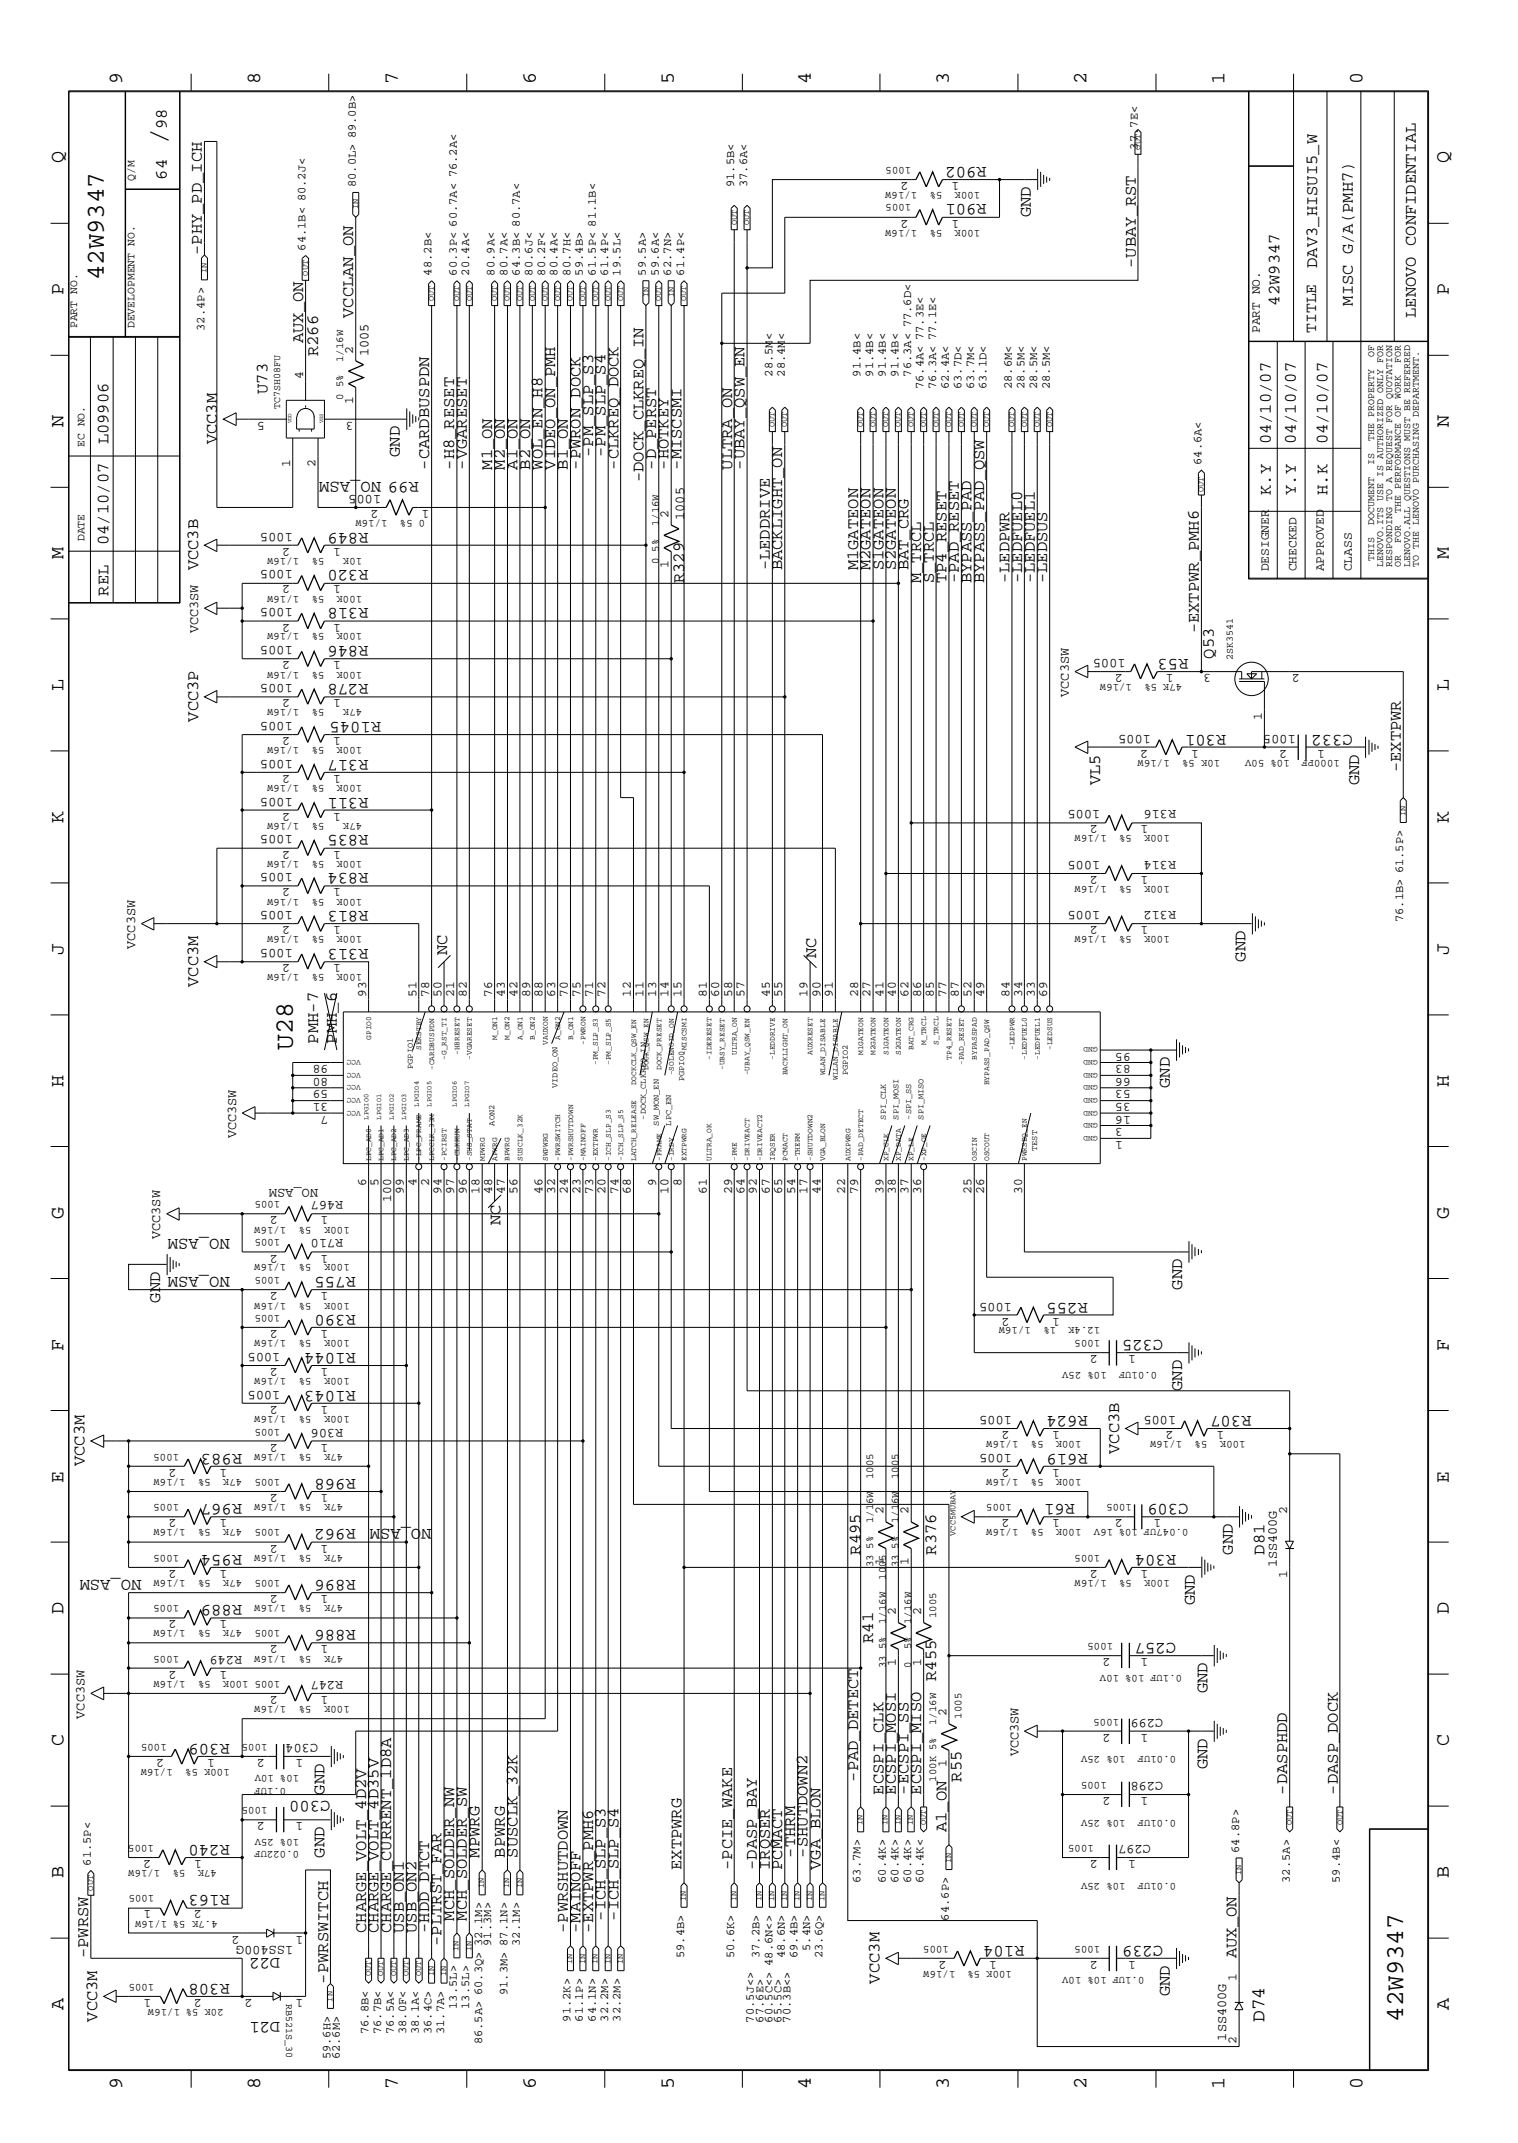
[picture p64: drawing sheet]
<svg xmlns="http://www.w3.org/2000/svg" width="300mm" height="423mm" viewBox="0 0 300 423" stroke-linecap="round" stroke-linejoin="round" font-family="sans-serif">
<defs><g id="words">
<g font-size="5.2">
<text x="32.9" y="28.4" transform="rotate(-90 32.9 28.4)">/</text>
<text x="57.8" y="207.4" transform="rotate(-90 57.8 207.4)">U28</text>
</g>
<g font-size="5.1">
<text x="20.5" y="55.4" transform="rotate(-90 20.5 55.4)">42W9347</text>
<text x="277.2" y="399.4" transform="rotate(-90 277.2 399.4)">42W9347</text>
</g>
<g font-size="4">
<text x="24.1" y="16.7" transform="rotate(-90 24.1 16.7)">9</text>
<text x="51.4" y="16.7" transform="rotate(-90 51.4 16.7)">8</text>
<text x="78.6" y="16.7" transform="rotate(-90 78.6 16.7)">7</text>
<text x="105.8" y="16.7" transform="rotate(-90 105.8 16.7)">6</text>
<text x="133.1" y="16.7" transform="rotate(-90 133.1 16.7)">5</text>
<text x="160.2" y="16.7" transform="rotate(-90 160.2 16.7)">4</text>
<text x="187.5" y="16.7" transform="rotate(-90 187.5 16.7)">3</text>
<text x="214.6" y="16.7" transform="rotate(-90 214.6 16.7)">2</text>
<text x="241.9" y="16.7" transform="rotate(-90 241.9 16.7)">1</text>
<text x="269.2" y="16.7" transform="rotate(-90 269.2 16.7)">0</text>
<text x="12.5" y="32.3" transform="rotate(-90 12.5 32.3)">Q</text>
<text x="286.2" y="32.3" transform="rotate(-90 286.2 32.3)">Q</text>
<text x="12.5" y="58.3" transform="rotate(-90 12.5 58.3)">P</text>
<text x="286.2" y="58.3" transform="rotate(-90 286.2 58.3)">P</text>
<text x="12.5" y="84.4" transform="rotate(-90 12.5 84.4)">N</text>
<text x="286.2" y="84.4" transform="rotate(-90 286.2 84.4)">N</text>
<text x="12.5" y="110.5" transform="rotate(-90 12.5 110.5)">M</text>
<text x="286.2" y="110.5" transform="rotate(-90 286.2 110.5)">M</text>
<text x="12.5" y="136.5" transform="rotate(-90 12.5 136.5)">L</text>
<text x="286.2" y="136.5" transform="rotate(-90 286.2 136.5)">L</text>
<text x="12.5" y="162.6" transform="rotate(-90 12.5 162.6)">K</text>
<text x="286.2" y="162.6" transform="rotate(-90 286.2 162.6)">K</text>
<text x="12.5" y="188.6" transform="rotate(-90 12.5 188.6)">J</text>
<text x="286.2" y="188.6" transform="rotate(-90 286.2 188.6)">J</text>
<text x="12.5" y="214.7" transform="rotate(-90 12.5 214.7)">H</text>
<text x="286.2" y="214.7" transform="rotate(-90 286.2 214.7)">H</text>
<text x="12.5" y="240.7" transform="rotate(-90 12.5 240.7)">G</text>
<text x="286.2" y="240.7" transform="rotate(-90 286.2 240.7)">G</text>
<text x="12.5" y="266.8" transform="rotate(-90 12.5 266.8)">F</text>
<text x="286.2" y="266.8" transform="rotate(-90 286.2 266.8)">F</text>
<text x="12.5" y="292.9" transform="rotate(-90 12.5 292.9)">E</text>
<text x="286.2" y="292.9" transform="rotate(-90 286.2 292.9)">E</text>
<text x="12.5" y="318.9" transform="rotate(-90 12.5 318.9)">D</text>
<text x="286.2" y="318.9" transform="rotate(-90 286.2 318.9)">D</text>
<text x="12.5" y="344.9" transform="rotate(-90 12.5 344.9)">C</text>
<text x="286.2" y="344.9" transform="rotate(-90 286.2 344.9)">C</text>
<text x="12.5" y="371" transform="rotate(-90 12.5 371)">B</text>
<text x="286.2" y="371" transform="rotate(-90 286.2 371)">B</text>
<text x="12.5" y="397" transform="rotate(-90 12.5 397)">A</text>
<text x="286.2" y="397" transform="rotate(-90 286.2 397)">A</text>
<text x="24.1" y="412.7" transform="rotate(-90 24.1 412.7)">9</text>
<text x="51.4" y="412.7" transform="rotate(-90 51.4 412.7)">8</text>
<text x="78.6" y="412.7" transform="rotate(-90 78.6 412.7)">7</text>
<text x="105.8" y="412.7" transform="rotate(-90 105.8 412.7)">6</text>
<text x="133.1" y="412.7" transform="rotate(-90 133.1 412.7)">5</text>
<text x="160.2" y="412.7" transform="rotate(-90 160.2 412.7)">4</text>
<text x="187.5" y="412.7" transform="rotate(-90 187.5 412.7)">3</text>
<text x="214.6" y="412.7" transform="rotate(-90 214.6 412.7)">2</text>
<text x="241.9" y="412.7" transform="rotate(-90 241.9 412.7)">1</text>
<text x="269.2" y="412.7" transform="rotate(-90 269.2 412.7)">0</text>
</g>
<text font-size="3.8" x="249.8" y="399.4" transform="rotate(-90 249.8 399.4)">D74</text>
<g font-size="3.4">
<text x="32.9" y="25.5" transform="rotate(-90 32.9 25.5)">98</text>
<text x="32.9" y="35.5" transform="rotate(-90 32.9 35.5)">64</text>
<text x="194.9" y="32.9" transform="rotate(-180 194.9 32.9)">R902</text>
<text x="194.9" y="40.4" transform="rotate(-180 194.9 40.4)">R901</text>
<text x="203.6" y="42.9" transform="rotate(-90 203.6 42.9)">GND</text>
<text x="39.9" y="50.4" transform="rotate(-90 39.9 50.4)">-PHY_PD_ICH</text>
<text x="224.4" y="52.9" transform="rotate(-90 224.4 52.9)">-UBAY_RST</text>
<text x="260.2" y="52.9" transform="rotate(-90 260.2 52.9)">DAV3_HISUI5_W</text>
<text x="69.8" y="62.8" transform="rotate(-90 69.8 62.8)">VCCLAN_ON</text>
<text x="252.7" y="60.4" transform="rotate(-90 252.7 60.4)">42W9347</text>
<text x="267.2" y="60.4" transform="rotate(-90 267.2 60.4)">MISC G/A(PMH7)</text>
<text x="279.7" y="62.8" transform="rotate(-90 279.7 62.8)">LENOVO CONFIDENTIAL</text>
<text x="59.9" y="67.8" transform="rotate(-90 59.9 67.8)">AUX_ON</text>
<text x="62.8" y="70.4" transform="rotate(-90 62.8 70.4)">R266</text>
<text x="52.8" y="77.8" transform="rotate(-90 52.8 77.8)">U73</text>
<text x="21.4" y="87.8" transform="rotate(-90 21.4 87.8)">L09906</text>
<text x="42.8" y="87.8" transform="rotate(-90 42.8 87.8)">VCC3M</text>
<text x="251" y="87.8" transform="rotate(-90 251 87.8)">04/10/07</text>
<text x="255.9" y="87.8" transform="rotate(-90 255.9 87.8)">04/10/07</text>
<text x="262.2" y="87.8" transform="rotate(-90 262.2 87.8)">04/10/07</text>
<text x="79" y="90.3" transform="rotate(-90 79 90.3)">GND</text>
<text x="82.7" y="95.2" transform="rotate(-180 82.7 95.2)">R99 NO_ASM</text>
<text x="84.8" y="92.8" transform="rotate(-90 84.8 92.8)">-CARDBUSPDN</text>
<text x="89.7" y="92.8" transform="rotate(-90 89.7 92.8)">-H8_RESET</text>
<text x="92.2" y="92.8" transform="rotate(-90 92.2 92.8)">-VGARESET</text>
<text x="97.2" y="92.8" transform="rotate(-90 97.2 92.8)">M1_ON</text>
<text x="99.7" y="92.8" transform="rotate(-90 99.7 92.8)">M2_ON</text>
<text x="102.2" y="92.8" transform="rotate(-90 102.2 92.8)">A1_ON</text>
<text x="104.7" y="92.8" transform="rotate(-90 104.7 92.8)">B2_ON</text>
<text x="107.2" y="92.8" transform="rotate(-90 107.2 92.8)">WOL_EN_H8</text>
<text x="109.6" y="92.8" transform="rotate(-90 109.6 92.8)">VIDEO_ON_PMH</text>
<text x="112.2" y="92.8" transform="rotate(-90 112.2 92.8)">B1_ON</text>
<text x="114.6" y="92.8" transform="rotate(-90 114.6 92.8)">-PWRON_DOCK</text>
<text x="117.2" y="90.3" transform="rotate(-90 117.2 90.3)">-PM_SLP_S3</text>
<text x="119.6" y="90.3" transform="rotate(-90 119.6 90.3)">-PM_SLP_S4</text>
<text x="122.2" y="92.8" transform="rotate(-90 122.2 92.8)">-CLKREQ_DOCK</text>
<text x="127.1" y="95.2" transform="rotate(-90 127.1 95.2)">-DOCK_CLKREQ_IN</text>
<text x="129.6" y="92.8" transform="rotate(-90 129.6 92.8)">-D_PERST</text>
<text x="132.1" y="92.8" transform="rotate(-90 132.1 92.8)">-HOTKEY</text>
<text x="134.6" y="92.8" transform="rotate(-90 134.6 92.8)">-MISCSMI</text>
<text x="144.6" y="92.8" transform="rotate(-90 144.6 92.8)">ULTRA_ON</text>
<text x="147.1" y="92.8" transform="rotate(-90 147.1 92.8)">-UBAY_QSW_EN</text>
<text x="251" y="97.8" transform="rotate(-90 251 97.8)">K.Y</text>
<text x="255.9" y="97.8" transform="rotate(-90 255.9 97.8)">Y.Y</text>
<text x="262.2" y="97.8" transform="rotate(-90 262.2 97.8)">H.K</text>
<text x="21.4" y="107.7" transform="rotate(-90 21.4 107.7)">04/10/07</text>
<text x="72.8" y="105.2" transform="rotate(-180 72.8 105.2)">R849</text>
<text x="39.1" y="112.7" transform="rotate(-90 39.1 112.7)">VCC3B</text>
<text x="72.8" y="112.7" transform="rotate(-180 72.8 112.7)">R320</text>
<text x="152.1" y="112.7" transform="rotate(-90 152.1 112.7)">-LEDDRIVE</text>
<text x="154.5" y="112.7" transform="rotate(-90 154.5 112.7)">BACKLIGHT_ON</text>
<text x="169.5" y="112.7" transform="rotate(-90 169.5 112.7)">M1GATEON</text>
<text x="172" y="112.7" transform="rotate(-90 172 112.7)">M2GATEON</text>
<text x="174.5" y="112.7" transform="rotate(-90 174.5 112.7)">S1GATEON</text>
<text x="177" y="112.7" transform="rotate(-90 177 112.7)">S2GATEON</text>
<text x="179.5" y="112.7" transform="rotate(-90 179.5 112.7)">BAT_CRG</text>
<text x="21.4" y="117.7" transform="rotate(-90 21.4 117.7)">REL</text>
<text x="135.1" y="115.2" transform="rotate(-90 135.1 115.2)">R329</text>
<text x="181.9" y="115.2" transform="rotate(-90 181.9 115.2)">M_TRCL</text>
<text x="184.5" y="115.2" transform="rotate(-90 184.5 115.2)">S_TRCL</text>
<text x="186.9" y="115.2" transform="rotate(-90 186.9 115.2)">TP4_RESET</text>
<text x="189.4" y="115.2" transform="rotate(-90 189.4 115.2)">-PAD_RESET</text>
<text x="191.9" y="115.2" transform="rotate(-90 191.9 115.2)">BYPASS_PAD</text>
<text x="194.4" y="115.2" transform="rotate(-90 194.4 115.2)">BYPASS_PAD_QSW</text>
<text x="199.4" y="115.2" transform="rotate(-90 199.4 115.2)">-LEDPWR</text>
<text x="201.9" y="115.2" transform="rotate(-90 201.9 115.2)">-LEDFUEL0</text>
<text x="204.4" y="115.2" transform="rotate(-90 204.4 115.2)">-LEDFUEL1</text>
<text x="206.8" y="115.2" transform="rotate(-90 206.8 115.2)">-LEDSUS</text>
<text x="72.8" y="120.1" transform="rotate(-180 72.8 120.1)">R318</text>
<text x="236.8" y="125.1" transform="rotate(-90 236.8 125.1)">-EXTPWR_PMH6</text>
<text x="72.8" y="127.7" transform="rotate(-180 72.8 127.7)">R846</text>
<text x="234.8" y="130.1" transform="rotate(-180 234.8 130.1)">R53</text>
<text x="239.8" y="130.1" transform="rotate(-90 239.8 130.1)">Q53</text>
<text x="72.8" y="135.1" transform="rotate(-180 72.8 135.1)">R278</text>
<text x="39.1" y="142.6" transform="rotate(-90 39.1 142.6)">VCC3P</text>
<text x="75.3" y="142.6" transform="rotate(-180 75.3 142.6)">R1045</text>
<text x="242.2" y="145.1" transform="rotate(-180 242.2 145.1)">R301</text>
<text x="267.2" y="145.1" transform="rotate(-180 267.2 145.1)">C332</text>
<text x="72.8" y="150.1" transform="rotate(-180 72.8 150.1)">R317</text>
<text x="217.3" y="155.1" transform="rotate(-90 217.3 155.1)">VL5</text>
<text x="268.5" y="155.1" transform="rotate(-90 268.5 155.1)">GND</text>
<text x="276.7" y="152.6" transform="rotate(-90 276.7 152.6)">-EXTPWR</text>
<text x="72.8" y="157.6" transform="rotate(-180 72.8 157.6)">R311</text>
<text x="72.8" y="165" transform="rotate(-180 72.8 165)">R835</text>
<text x="72.8" y="172.6" transform="rotate(-180 72.8 172.6)">R834</text>
<text x="72.8" y="180" transform="rotate(-180 72.8 180)">R813</text>
<text x="72.8" y="187.5" transform="rotate(-180 72.8 187.5)">R313</text>
<text x="88.3" y="188.7" transform="rotate(-90 88.3 188.7)">NC</text>
<text x="161.2" y="189.3" transform="rotate(-90 161.2 189.3)">NC</text>
<text x="246" y="190" transform="rotate(-90 246 190)">GND</text>
<text x="39.1" y="195" transform="rotate(-90 39.1 195)">VCC3M</text>
<text x="62.8" y="206.2" transform="rotate(-90 62.8 206.2)">PMH-7</text>
<text x="66.5" y="206.2" transform="rotate(-90 66.5 206.2)">PMH_6</text>
<text x="231.1" y="214.9" transform="rotate(-90 231.1 214.9)">GND</text>
<text x="45.4" y="244.8" transform="rotate(-180 45.4 244.8)">NO_ASM</text>
<text x="98.9" y="242" transform="rotate(-90 98.9 242)">NC</text>
<text x="31.7" y="257.3" transform="rotate(-90 31.7 257.3)">GND</text>
<text x="45.4" y="252.3" transform="rotate(-180 45.4 252.3)">NO_ASM</text>
<text x="70.3" y="252.3" transform="rotate(-180 70.3 252.3)">R755</text>
<text x="214.9" y="257.3" transform="rotate(-180 214.9 257.3)">R255</text>
<text x="233.5" y="254.8" transform="rotate(-90 233.5 254.8)">GND</text>
<text x="70.3" y="259.8" transform="rotate(-180 70.3 259.8)">R390</text>
<text x="70.3" y="267.2" transform="rotate(-180 70.3 267.2)">R1044</text>
<text x="229.8" y="264.8" transform="rotate(-180 229.8 264.8)">C325</text>
<text x="70.3" y="274.7" transform="rotate(-180 70.3 274.7)">R1043</text>
<text x="233.5" y="274.7" transform="rotate(-90 233.5 274.7)">GND</text>
<text x="214.9" y="279.7" transform="rotate(-180 214.9 279.7)">R624</text>
<text x="247.2" y="279.7" transform="rotate(-180 247.2 279.7)">R307</text>
<text x="47.8" y="287.2" transform="rotate(-180 47.8 287.2)">R983</text>
<text x="214.9" y="287.2" transform="rotate(-180 214.9 287.2)">R619</text>
<text x="221.1" y="287.2" transform="rotate(-90 221.1 287.2)">VCC3B</text>
<text x="16.7" y="289.6" transform="rotate(-90 16.7 289.6)">VCC3M</text>
<text x="70.3" y="292.2" transform="rotate(-180 70.3 292.2)">R968</text>
<text x="47.8" y="297.2" transform="rotate(-180 47.8 297.2)">R967</text>
<text x="212.3" y="297.2" transform="rotate(-180 212.3 297.2)">R61</text>
<text x="234.8" y="297.2" transform="rotate(-180 234.8 297.2)">C309</text>
<text x="70.3" y="302.1" transform="rotate(-180 70.3 302.1)">R962</text>
<text x="85.3" y="302.1" transform="rotate(-180 85.3 302.1)">NO_ASM</text>
<text x="47.8" y="307.1" transform="rotate(-180 47.8 307.1)">R954</text>
<text x="170" y="307.1" transform="rotate(-90 170 307.1)">R495</text>
<text x="184.9" y="307.1" transform="rotate(-90 184.9 307.1)">R376</text>
<text x="232.3" y="307.1" transform="rotate(-180 232.3 307.1)">R304</text>
<text x="243.5" y="307.1" transform="rotate(-90 243.5 307.1)">GND</text>
<text x="249.8" y="307.1" transform="rotate(-90 249.8 307.1)">D81</text>
<text x="27.9" y="312.1" transform="rotate(-180 27.9 312.1)">NO_ASM</text>
<text x="47.8" y="317.1" transform="rotate(-180 47.8 317.1)">R889</text>
<text x="70.3" y="312.1" transform="rotate(-180 70.3 312.1)">R896</text>
<text x="236.1" y="317.1" transform="rotate(-90 236.1 317.1)">GND</text>
<text x="70.3" y="322.1" transform="rotate(-180 70.3 322.1)">R886</text>
<text x="172.5" y="324.5" transform="rotate(-90 172.5 324.5)">R41</text>
<text x="232.3" y="324.5" transform="rotate(-180 232.3 324.5)">C257</text>
<text x="184.9" y="332.1" transform="rotate(-90 184.9 332.1)">R455</text>
<text x="238.5" y="334.5" transform="rotate(-90 238.5 334.5)">GND</text>
<text x="45.4" y="344.5" transform="rotate(-180 45.4 344.5)">R309</text>
<text x="169.5" y="352" transform="rotate(-90 169.5 352)">-PAD_DETECT</text>
<text x="189.9" y="352" transform="rotate(-90 189.9 352)">R55</text>
<text x="238.5" y="349.5" transform="rotate(-90 238.5 349.5)">GND</text>
<text x="64.1" y="354.5" transform="rotate(-90 64.1 354.5)">GND</text>
<text x="65.3" y="355.7" transform="rotate(-180 65.3 355.7)">C300</text>
<text x="174.5" y="354.5" transform="rotate(-90 174.5 354.5)">ECSPI_CLK</text>
<text x="177" y="354.5" transform="rotate(-90 177 354.5)">ECSPI_MOSI</text>
<text x="179.5" y="354.5" transform="rotate(-90 179.5 354.5)">-ECSPI_SS</text>
<text x="181.9" y="354.5" transform="rotate(-90 181.9 354.5)">ECSPI_MISO</text>
<text x="254.3" y="354.5" transform="rotate(-90 254.3 354.5)">-DASPHDD</text>
<text x="264.2" y="354.5" transform="rotate(-90 264.2 354.5)">-DASP_DOCK</text>
<text x="45.4" y="364.4" transform="rotate(-180 45.4 364.4)">R240</text>
<text x="186.9" y="362" transform="rotate(-90 186.9 362)">A1_ON</text>
<text x="64.1" y="366.9" transform="rotate(-90 64.1 366.9)">GND</text>
<text x="94.7" y="366.9" transform="rotate(-90 94.7 366.9)">MPWRG</text>
<text x="99.7" y="366.9" transform="rotate(-90 99.7 366.9)">BPWRG</text>
<text x="102.2" y="366.9" transform="rotate(-90 102.2 366.9)">SUSCLK_32K</text>
<text x="134.6" y="369.4" transform="rotate(-90 134.6 369.4)">EXTPWRG</text>
<text x="144.6" y="369.4" transform="rotate(-90 144.6 369.4)">-PCIE_WAKE</text>
<text x="149.5" y="369.4" transform="rotate(-90 149.5 369.4)">-DASP_BAY</text>
<text x="152.1" y="369.4" transform="rotate(-90 152.1 369.4)">IRQSER</text>
<text x="154.5" y="369.4" transform="rotate(-90 154.5 369.4)">PCMACT</text>
<text x="157.1" y="366.9" transform="rotate(-90 157.1 366.9)">-THRM</text>
<text x="159.5" y="366.9" transform="rotate(-90 159.5 366.9)">-SHUTDOWN2</text>
<text x="162.1" y="369.4" transform="rotate(-90 162.1 369.4)">VGA_BLON</text>
<text x="45.4" y="374.4" transform="rotate(-180 45.4 374.4)">R163</text>
<text x="72.3" y="381.8" transform="rotate(-90 72.3 381.8)">CHARGE_VOLT_4D2V</text>
<text x="74.8" y="381.8" transform="rotate(-90 74.8 381.8)">CHARGE_VOLT_4D35V</text>
<text x="77.3" y="381.8" transform="rotate(-90 77.3 381.8)">CHARGE_CURRENT_1D8A</text>
<text x="79.8" y="381.8" transform="rotate(-90 79.8 381.8)">USB_ON1</text>
<text x="82.3" y="381.8" transform="rotate(-90 82.3 381.8)">USB_ON2</text>
<text x="84.8" y="381.8" transform="rotate(-90 84.8 381.8)">-HDD_DTCT</text>
<text x="89.7" y="379.4" transform="rotate(-90 89.7 379.4)">MCH_SOLDER_NW</text>
<text x="92.2" y="379.4" transform="rotate(-90 92.2 379.4)">MCH_SOLDER_SW</text>
<text x="112.2" y="381.8" transform="rotate(-90 112.2 381.8)">-PWRSHUTDOWN</text>
<text x="114.6" y="381.8" transform="rotate(-90 114.6 381.8)">-MAINOFF</text>
<text x="117.2" y="381.8" transform="rotate(-90 117.2 381.8)">-EXTPWR_PMH6</text>
<text x="119.6" y="379.4" transform="rotate(-90 119.6 379.4)">-ICH_SLP_S3</text>
<text x="122.2" y="379.4" transform="rotate(-90 122.2 379.4)">-ICH_SLP_S4</text>
<text x="17.4" y="386.8" transform="rotate(-90 17.4 386.8)">-PWRSW</text>
<text x="55.4" y="386.8" transform="rotate(-180 55.4 386.8)">D22</text>
<text x="87.2" y="384.4" transform="rotate(-90 87.2 384.4)">-PLTRST_FAR</text>
<text x="202.4" y="384.4" transform="rotate(-180 202.4 384.4)">R104</text>
<text x="229.8" y="384.4" transform="rotate(-180 229.8 384.4)">C239</text>
<text x="244.3" y="386.8" transform="rotate(-90 244.3 386.8)">AUX_ON</text>
<text x="45.4" y="391.8" transform="rotate(-180 45.4 391.8)">R308</text>
<text x="64.9" y="391.8" transform="rotate(-90 64.9 391.8)">-PWRSWITCH</text>
<text x="173.7" y="391.8" transform="rotate(-90 173.7 391.8)">VCC3M</text>
<text x="231.1" y="394.4" transform="rotate(-90 231.1 394.4)">GND</text>
<text x="19.2" y="399.4" transform="rotate(-90 19.2 399.4)">VCC3M</text>
<text x="55.4" y="399.4" transform="rotate(-180 55.4 399.4)">D21</text>
</g>
<text font-size="3.2" x="260" y="65.8" transform="rotate(-90 260 65.8)">TITLE</text>
<g font-size="2.7">
<text x="72.8" y="70.4" transform="rotate(-90 72.8 70.4)">1005</text>
<text x="75.3" y="97.8" transform="rotate(-180 75.3 97.8)">1005</text>
<text x="57.8" y="105.2" transform="rotate(-180 57.8 105.2)">1005</text>
<text x="135.1" y="102.7" transform="rotate(-90 135.1 102.7)">1005</text>
<text x="57.8" y="112.7" transform="rotate(-180 57.8 112.7)">1005</text>
<text x="39.1" y="125.1" transform="rotate(-90 39.1 125.1)">VCC3SW</text>
<text x="57.8" y="120.1" transform="rotate(-180 57.8 120.1)">1005</text>
<text x="57.8" y="127.7" transform="rotate(-180 57.8 127.7)">1005</text>
<text x="222.3" y="130.1" transform="rotate(-180 222.3 130.1)">1005</text>
<text x="57.8" y="135.1" transform="rotate(-180 57.8 135.1)">1005</text>
<text x="211.2" y="137.7" transform="rotate(-90 211.2 137.7)">VCC3SW</text>
<text x="57.8" y="142.6" transform="rotate(-180 57.8 142.6)">1005</text>
<text x="227.3" y="145.1" transform="rotate(-180 227.3 145.1)">1005</text>
<text x="255.9" y="145.1" transform="rotate(-180 255.9 145.1)">1005</text>
<text x="57.8" y="150.1" transform="rotate(-180 57.8 150.1)">1005</text>
<text x="57.8" y="157.6" transform="rotate(-180 57.8 157.6)">1005</text>
<text x="217.3" y="160" transform="rotate(-180 217.3 160)">1005</text>
<text x="232.3" y="160" transform="rotate(-180 232.3 160)">R316</text>
<text x="57.8" y="165" transform="rotate(-180 57.8 165)">1005</text>
<text x="57.8" y="172.6" transform="rotate(-180 57.8 172.6)">1005</text>
<text x="217.3" y="170" transform="rotate(-180 217.3 170)">1005</text>
<text x="232.3" y="170" transform="rotate(-180 232.3 170)">R314</text>
<text x="57.8" y="180" transform="rotate(-180 57.8 180)">1005</text>
<text x="217.3" y="180" transform="rotate(-180 217.3 180)">1005</text>
<text x="232.3" y="180" transform="rotate(-180 232.3 180)">R312</text>
<text x="26.7" y="187.5" transform="rotate(-90 26.7 187.5)">VCC3SW</text>
<text x="57.8" y="187.5" transform="rotate(-180 57.8 187.5)">1005</text>
<text x="46.7" y="224.9" transform="rotate(-90 46.7 224.9)">VCC3SW</text>
<text x="62.8" y="234.9" transform="rotate(-180 62.8 234.9)">NO_ASM</text>
<text x="67.8" y="237.3" transform="rotate(-180 67.8 237.3)">R467</text>
<text x="31.7" y="244.8" transform="rotate(-90 31.7 244.8)">VCC3SW</text>
<text x="67.8" y="244.8" transform="rotate(-180 67.8 244.8)">R710</text>
<text x="199.9" y="257.3" transform="rotate(-180 199.9 257.3)">1005</text>
<text x="55.4" y="267.2" transform="rotate(-180 55.4 267.2)">1005</text>
<text x="55.4" y="274.7" transform="rotate(-180 55.4 274.7)">1005</text>
<text x="199.9" y="279.7" transform="rotate(-180 199.9 279.7)">1005</text>
<text x="232.3" y="279.7" transform="rotate(-180 232.3 279.7)">1005</text>
<text x="67.8" y="282.2" transform="rotate(-180 67.8 282.2)">R306</text>
<text x="199.9" y="287.2" transform="rotate(-180 199.9 287.2)">1005</text>
<text x="252.2" y="309.6" transform="rotate(-90 252.2 309.6)">1SS400G</text>
<text x="47.8" y="327.1" transform="rotate(-180 47.8 327.1)">R249</text>
<text x="67.8" y="332.1" transform="rotate(-180 67.8 332.1)">R247</text>
<text x="16.7" y="339.5" transform="rotate(-90 16.7 339.5)">VCC3SW</text>
<text x="229.8" y="339.5" transform="rotate(-180 229.8 339.5)">C299</text>
<text x="62.8" y="344.5" transform="rotate(-180 62.8 344.5)">C304</text>
<text x="201.2" y="347" transform="rotate(-90 201.2 347)">VCC3SW</text>
<text x="229.8" y="352" transform="rotate(-180 229.8 352)">C298</text>
<text x="227.3" y="364.4" transform="rotate(-180 227.3 364.4)">C297</text>
<text x="57.9" y="384.4" transform="rotate(-180 57.9 384.4)">1SS400G</text>
<text x="242.2" y="403.1" transform="rotate(-90 242.2 403.1)">1SS400G</text>
</g>
<g font-size="2.5">
<text x="179.5" y="35.9" transform="rotate(-180 179.5 35.9)">2</text>
<text x="189.5" y="35.9" transform="rotate(-180 189.5 35.9)">1</text>
<text x="179.5" y="43.4" transform="rotate(-180 179.5 43.4)">2</text>
<text x="189.5" y="43.4" transform="rotate(-180 189.5 43.4)">1</text>
<text x="248.8" y="65.8" transform="rotate(-90 248.8 65.8)">PART NO.</text>
<text x="69.8" y="69.9" transform="rotate(-90 69.8 69.9)">2</text>
<text x="59.9" y="74.8" transform="rotate(-90 59.9 74.8)">4</text>
<text x="52.3" y="83.3" transform="rotate(-180 52.3 83.3)">5</text>
<text x="69.8" y="79.8" transform="rotate(-90 69.8 79.8)">1</text>
<text x="69.8" y="83.3" transform="rotate(-180 69.8 83.3)">3</text>
<text x="57.3" y="92.3" transform="rotate(-90 57.3 92.3)">1</text>
<text x="62.3" y="92.3" transform="rotate(-90 62.3 92.3)">2</text>
<text x="74.8" y="100.8" transform="rotate(-180 74.8 100.8)">2</text>
<text x="84.8" y="100.8" transform="rotate(-180 84.8 100.8)">1</text>
<text x="132.1" y="102.3" transform="rotate(-90 132.1 102.3)">2</text>
<text x="57.3" y="108.2" transform="rotate(-180 57.3 108.2)">2</text>
<text x="67.3" y="108.2" transform="rotate(-180 67.3 108.2)">1</text>
<text x="132.1" y="112.3" transform="rotate(-90 132.1 112.3)">1</text>
<text x="250.6" y="112.9" transform="rotate(-90 250.6 112.9)">DESIGNER</text>
<text x="256.1" y="112.9" transform="rotate(-90 256.1 112.9)">CHECKED</text>
<text x="261.5" y="112.9" transform="rotate(-90 261.5 112.9)">APPROVED</text>
<text x="267" y="112.9" transform="rotate(-90 267 112.9)">CLASS</text>
<text x="57.3" y="115.7" transform="rotate(-180 57.3 115.7)">2</text>
<text x="67.3" y="115.7" transform="rotate(-180 67.3 115.7)">1</text>
<text x="57.3" y="123.2" transform="rotate(-180 57.3 123.2)">2</text>
<text x="67.3" y="123.2" transform="rotate(-180 67.3 123.2)">1</text>
<text x="57.3" y="130.6" transform="rotate(-180 57.3 130.6)">2</text>
<text x="67.3" y="130.6" transform="rotate(-180 67.3 130.6)">1</text>
<text x="221.8" y="133.2" transform="rotate(-180 221.8 133.2)">2</text>
<text x="231.8" y="133.2" transform="rotate(-180 231.8 133.2)">1</text>
<text x="239.3" y="133.2" transform="rotate(-180 239.3 133.2)">3</text>
<text x="256.8" y="133.2" transform="rotate(-180 256.8 133.2)">2</text>
<text x="57.3" y="138.1" transform="rotate(-180 57.3 138.1)">2</text>
<text x="67.3" y="138.1" transform="rotate(-180 67.3 138.1)">1</text>
<text x="249.3" y="142.2" transform="rotate(-90 249.3 142.2)">1</text>
<text x="57.3" y="145.6" transform="rotate(-180 57.3 145.6)">2</text>
<text x="67.3" y="145.6" transform="rotate(-180 67.3 145.6)">1</text>
<text x="226.8" y="148.1" transform="rotate(-180 226.8 148.1)">2</text>
<text x="236.8" y="148.1" transform="rotate(-180 236.8 148.1)">1</text>
<text x="254.3" y="148.1" transform="rotate(-180 254.3 148.1)">2</text>
<text x="261.7" y="148.1" transform="rotate(-180 261.7 148.1)">1</text>
<text x="57.3" y="153.1" transform="rotate(-180 57.3 153.1)">2</text>
<text x="67.3" y="153.1" transform="rotate(-180 67.3 153.1)">1</text>
<text x="57.3" y="160.5" transform="rotate(-180 57.3 160.5)">2</text>
<text x="67.3" y="160.5" transform="rotate(-180 67.3 160.5)">1</text>
<text x="216.8" y="163.1" transform="rotate(-180 216.8 163.1)">2</text>
<text x="226.8" y="163.1" transform="rotate(-180 226.8 163.1)">1</text>
<text x="57.3" y="168.1" transform="rotate(-180 57.3 168.1)">2</text>
<text x="67.3" y="168.1" transform="rotate(-180 67.3 168.1)">1</text>
<text x="216.8" y="173.1" transform="rotate(-180 216.8 173.1)">2</text>
<text x="226.8" y="173.1" transform="rotate(-180 226.8 173.1)">1</text>
<text x="57.3" y="175.5" transform="rotate(-180 57.3 175.5)">2</text>
<text x="67.3" y="175.5" transform="rotate(-180 67.3 175.5)">1</text>
<text x="57.3" y="183" transform="rotate(-180 57.3 183)">2</text>
<text x="67.3" y="183" transform="rotate(-180 67.3 183)">1</text>
<text x="216.8" y="183" transform="rotate(-180 216.8 183)">2</text>
<text x="226.8" y="183" transform="rotate(-180 226.8 183)">1</text>
<text x="57.3" y="190.5" transform="rotate(-180 57.3 190.5)">2</text>
<text x="67.3" y="190.5" transform="rotate(-180 67.3 190.5)">1</text>
<text x="72.3" y="196.9" transform="rotate(-90 72.3 196.9)">93</text>
<text x="82.3" y="196.9" transform="rotate(-90 82.3 196.9)">51</text>
<text x="84.8" y="196.9" transform="rotate(-90 84.8 196.9)">78</text>
<text x="87.2" y="196.9" transform="rotate(-90 87.2 196.9)">50</text>
<text x="89.7" y="196.9" transform="rotate(-90 89.7 196.9)">21</text>
<text x="92.2" y="196.9" transform="rotate(-90 92.2 196.9)">82</text>
<text x="97.2" y="196.9" transform="rotate(-90 97.2 196.9)">76</text>
<text x="99.7" y="196.9" transform="rotate(-90 99.7 196.9)">43</text>
<text x="102.2" y="196.9" transform="rotate(-90 102.2 196.9)">42</text>
<text x="104.7" y="196.9" transform="rotate(-90 104.7 196.9)">89</text>
<text x="107.2" y="196.9" transform="rotate(-90 107.2 196.9)">88</text>
<text x="109.6" y="196.9" transform="rotate(-90 109.6 196.9)">63</text>
<text x="112.2" y="196.9" transform="rotate(-90 112.2 196.9)">70</text>
<text x="114.6" y="196.9" transform="rotate(-90 114.6 196.9)">75</text>
<text x="117.2" y="196.9" transform="rotate(-90 117.2 196.9)">71</text>
<text x="119.6" y="196.9" transform="rotate(-90 119.6 196.9)">72</text>
<text x="124.6" y="196.9" transform="rotate(-90 124.6 196.9)">12</text>
<text x="127.1" y="196.9" transform="rotate(-90 127.1 196.9)">11</text>
<text x="129.6" y="196.9" transform="rotate(-90 129.6 196.9)">13</text>
<text x="132.1" y="196.9" transform="rotate(-90 132.1 196.9)">14</text>
<text x="134.6" y="196.9" transform="rotate(-90 134.6 196.9)">15</text>
<text x="139.6" y="196.9" transform="rotate(-90 139.6 196.9)">81</text>
<text x="142.1" y="196.9" transform="rotate(-90 142.1 196.9)">60</text>
<text x="144.6" y="196.9" transform="rotate(-90 144.6 196.9)">58</text>
<text x="147.1" y="196.9" transform="rotate(-90 147.1 196.9)">57</text>
<text x="152.1" y="196.9" transform="rotate(-90 152.1 196.9)">45</text>
<text x="154.5" y="196.9" transform="rotate(-90 154.5 196.9)">55</text>
<text x="159.5" y="196.9" transform="rotate(-90 159.5 196.9)">19</text>
<text x="162.1" y="196.9" transform="rotate(-90 162.1 196.9)">90</text>
<text x="164.5" y="196.9" transform="rotate(-90 164.5 196.9)">91</text>
<text x="169.5" y="196.9" transform="rotate(-90 169.5 196.9)">28</text>
<text x="172" y="196.9" transform="rotate(-90 172 196.9)">27</text>
<text x="174.5" y="196.9" transform="rotate(-90 174.5 196.9)">41</text>
<text x="177" y="196.9" transform="rotate(-90 177 196.9)">40</text>
<text x="179.5" y="196.9" transform="rotate(-90 179.5 196.9)">62</text>
<text x="181.9" y="196.9" transform="rotate(-90 181.9 196.9)">86</text>
<text x="184.5" y="196.9" transform="rotate(-90 184.5 196.9)">85</text>
<text x="186.9" y="196.9" transform="rotate(-90 186.9 196.9)">77</text>
<text x="189.4" y="196.9" transform="rotate(-90 189.4 196.9)">87</text>
<text x="191.9" y="196.9" transform="rotate(-90 191.9 196.9)">52</text>
<text x="194.4" y="196.9" transform="rotate(-90 194.4 196.9)">49</text>
<text x="199.4" y="196.9" transform="rotate(-90 199.4 196.9)">84</text>
<text x="201.9" y="196.9" transform="rotate(-90 201.9 196.9)">34</text>
<text x="204.4" y="196.9" transform="rotate(-90 204.4 196.9)">33</text>
<text x="206.8" y="196.9" transform="rotate(-90 206.8 196.9)">69</text>
<text x="223.4" y="207.9" transform="rotate(-180 223.4 207.9)">95</text>
<text x="64.9" y="210.4" transform="rotate(-180 64.9 210.4)">98</text>
<text x="64.9" y="212.9" transform="rotate(-180 64.9 212.9)">80</text>
<text x="64.9" y="215.4" transform="rotate(-180 64.9 215.4)">59</text>
<text x="223.4" y="210.4" transform="rotate(-180 223.4 210.4)">83</text>
<text x="223.4" y="212.9" transform="rotate(-180 223.4 212.9)">66</text>
<text x="223.4" y="215.4" transform="rotate(-180 223.4 215.4)">53</text>
<text x="64.9" y="220.4" transform="rotate(-180 64.9 220.4)">7</text>
<text x="64.9" y="217.8" transform="rotate(-180 64.9 217.8)">31</text>
<text x="223.4" y="220.4" transform="rotate(-180 223.4 220.4)">16</text>
<text x="223.4" y="217.8" transform="rotate(-180 223.4 217.8)">35</text>
<text x="221.8" y="225.4" transform="rotate(-180 221.8 225.4)">1</text>
<text x="221.8" y="222.8" transform="rotate(-180 221.8 222.8)">3</text>
<text x="72.3" y="234.4" transform="rotate(-90 72.3 234.4)">6</text>
<text x="74.8" y="234.4" transform="rotate(-90 74.8 234.4)">5</text>
<text x="77.3" y="237.4" transform="rotate(-90 77.3 237.4)">100</text>
<text x="79.8" y="235.9" transform="rotate(-90 79.8 235.9)">99</text>
<text x="82.3" y="234.4" transform="rotate(-90 82.3 234.4)">4</text>
<text x="84.8" y="234.4" transform="rotate(-90 84.8 234.4)">2</text>
<text x="87.2" y="235.9" transform="rotate(-90 87.2 235.9)">94</text>
<text x="89.7" y="235.9" transform="rotate(-90 89.7 235.9)">97</text>
<text x="92.2" y="235.9" transform="rotate(-90 92.2 235.9)">96</text>
<text x="94.7" y="235.9" transform="rotate(-90 94.7 235.9)">18</text>
<text x="97.2" y="235.9" transform="rotate(-90 97.2 235.9)">48</text>
<text x="99.7" y="235.9" transform="rotate(-90 99.7 235.9)">47</text>
<text x="102.2" y="235.9" transform="rotate(-90 102.2 235.9)">56</text>
<text x="107.2" y="235.9" transform="rotate(-90 107.2 235.9)">46</text>
<text x="109.6" y="235.9" transform="rotate(-90 109.6 235.9)">32</text>
<text x="112.2" y="235.9" transform="rotate(-90 112.2 235.9)">24</text>
<text x="114.6" y="235.9" transform="rotate(-90 114.6 235.9)">23</text>
<text x="117.2" y="235.9" transform="rotate(-90 117.2 235.9)">73</text>
<text x="119.6" y="235.9" transform="rotate(-90 119.6 235.9)">20</text>
<text x="122.2" y="235.9" transform="rotate(-90 122.2 235.9)">74</text>
<text x="124.6" y="235.9" transform="rotate(-90 124.6 235.9)">68</text>
<text x="129.6" y="234.4" transform="rotate(-90 129.6 234.4)">9</text>
<text x="132.1" y="235.9" transform="rotate(-90 132.1 235.9)">10</text>
<text x="134.6" y="234.4" transform="rotate(-90 134.6 234.4)">8</text>
<text x="139.6" y="235.9" transform="rotate(-90 139.6 235.9)">61</text>
<text x="144.6" y="235.9" transform="rotate(-90 144.6 235.9)">29</text>
<text x="147.1" y="235.9" transform="rotate(-90 147.1 235.9)">64</text>
<text x="149.5" y="235.9" transform="rotate(-90 149.5 235.9)">92</text>
<text x="152.1" y="235.9" transform="rotate(-90 152.1 235.9)">67</text>
<text x="154.5" y="235.9" transform="rotate(-90 154.5 235.9)">65</text>
<text x="157.1" y="235.9" transform="rotate(-90 157.1 235.9)">54</text>
<text x="159.5" y="235.9" transform="rotate(-90 159.5 235.9)">17</text>
<text x="162.1" y="235.9" transform="rotate(-90 162.1 235.9)">44</text>
<text x="167" y="235.9" transform="rotate(-90 167 235.9)">22</text>
<text x="169.5" y="235.9" transform="rotate(-90 169.5 235.9)">79</text>
<text x="174.5" y="235.9" transform="rotate(-90 174.5 235.9)">39</text>
<text x="177" y="235.9" transform="rotate(-90 177 235.9)">38</text>
<text x="179.5" y="235.9" transform="rotate(-90 179.5 235.9)">37</text>
<text x="181.9" y="235.9" transform="rotate(-90 181.9 235.9)">36</text>
<text x="191.9" y="235.9" transform="rotate(-90 191.9 235.9)">25</text>
<text x="194.4" y="235.9" transform="rotate(-90 194.4 235.9)">26</text>
<text x="201.9" y="235.9" transform="rotate(-90 201.9 235.9)">30</text>
<text x="54.9" y="240.3" transform="rotate(-180 54.9 240.3)">2</text>
<text x="64.9" y="240.3" transform="rotate(-180 64.9 240.3)">1</text>
<text x="54.9" y="247.8" transform="rotate(-180 54.9 247.8)">2</text>
<text x="64.9" y="247.8" transform="rotate(-180 64.9 247.8)">1</text>
<text x="54.9" y="255.3" transform="rotate(-180 54.9 255.3)">2</text>
<text x="64.9" y="255.3" transform="rotate(-180 64.9 255.3)">1</text>
<text x="54.9" y="262.7" transform="rotate(-180 54.9 262.7)">2</text>
<text x="64.9" y="262.7" transform="rotate(-180 64.9 262.7)">1</text>
<text x="199.4" y="260.3" transform="rotate(-180 199.4 260.3)">2</text>
<text x="209.4" y="260.3" transform="rotate(-180 209.4 260.3)">1</text>
<text x="216.8" y="267.7" transform="rotate(-180 216.8 267.7)">2</text>
<text x="224.4" y="267.7" transform="rotate(-180 224.4 267.7)">1</text>
<text x="54.9" y="270.3" transform="rotate(-180 54.9 270.3)">2</text>
<text x="64.9" y="270.3" transform="rotate(-180 64.9 270.3)">1</text>
<text x="54.9" y="277.7" transform="rotate(-180 54.9 277.7)">2</text>
<text x="64.9" y="277.7" transform="rotate(-180 64.9 277.7)">1</text>
<text x="54.9" y="285.2" transform="rotate(-180 54.9 285.2)">2</text>
<text x="64.9" y="285.2" transform="rotate(-180 64.9 285.2)">1</text>
<text x="199.4" y="282.7" transform="rotate(-180 199.4 282.7)">2</text>
<text x="209.4" y="282.7" transform="rotate(-180 209.4 282.7)">1</text>
<text x="231.8" y="282.7" transform="rotate(-180 231.8 282.7)">2</text>
<text x="241.8" y="282.7" transform="rotate(-180 241.8 282.7)">1</text>
<text x="34.9" y="290.2" transform="rotate(-180 34.9 290.2)">2</text>
<text x="44.9" y="290.2" transform="rotate(-180 44.9 290.2)">1</text>
<text x="199.4" y="290.2" transform="rotate(-180 199.4 290.2)">2</text>
<text x="209.4" y="290.2" transform="rotate(-180 209.4 290.2)">1</text>
<text x="54.9" y="295.1" transform="rotate(-180 54.9 295.1)">2</text>
<text x="64.9" y="295.1" transform="rotate(-180 64.9 295.1)">1</text>
<text x="174.5" y="299.1" transform="rotate(-90 174.5 299.1)">2</text>
<text x="179.5" y="299.1" transform="rotate(-90 179.5 299.1)">2</text>
<text x="254.3" y="299.1" transform="rotate(-90 254.3 299.1)">2</text>
<text x="34.9" y="300.1" transform="rotate(-180 34.9 300.1)">2</text>
<text x="44.9" y="300.1" transform="rotate(-180 44.9 300.1)">1</text>
<text x="54.9" y="305.1" transform="rotate(-180 54.9 305.1)">2</text>
<text x="64.9" y="305.1" transform="rotate(-180 64.9 305.1)">1</text>
<text x="199.4" y="300.1" transform="rotate(-180 199.4 300.1)">2</text>
<text x="209.4" y="300.1" transform="rotate(-180 209.4 300.1)">1</text>
<text x="221.8" y="300.1" transform="rotate(-180 221.8 300.1)">2</text>
<text x="229.4" y="300.1" transform="rotate(-180 229.4 300.1)">1</text>
<text x="34.9" y="310.1" transform="rotate(-180 34.9 310.1)">2</text>
<text x="44.9" y="310.1" transform="rotate(-180 44.9 310.1)">1</text>
<text x="174.5" y="309.1" transform="rotate(-90 174.5 309.1)">1</text>
<text x="179.5" y="309.1" transform="rotate(-90 179.5 309.1)">1</text>
<text x="216.8" y="310.1" transform="rotate(-180 216.8 310.1)">2</text>
<text x="226.8" y="310.1" transform="rotate(-180 226.8 310.1)">1</text>
<text x="254.3" y="311.7" transform="rotate(-90 254.3 311.7)">1</text>
<text x="54.9" y="315.1" transform="rotate(-180 54.9 315.1)">2</text>
<text x="64.9" y="315.1" transform="rotate(-180 64.9 315.1)">1</text>
<text x="34.9" y="320" transform="rotate(-180 34.9 320)">2</text>
<text x="44.9" y="320" transform="rotate(-180 44.9 320)">1</text>
<text x="177" y="319.1" transform="rotate(-90 177 319.1)">2</text>
<text x="181.9" y="319.1" transform="rotate(-90 181.9 319.1)">2</text>
<text x="54.9" y="325" transform="rotate(-180 54.9 325)">2</text>
<text x="64.9" y="325" transform="rotate(-180 64.9 325)">1</text>
<text x="177" y="329.1" transform="rotate(-90 177 329.1)">1</text>
<text x="181.9" y="329.1" transform="rotate(-90 181.9 329.1)">1</text>
<text x="219.4" y="327.6" transform="rotate(-180 219.4 327.6)">2</text>
<text x="226.8" y="327.6" transform="rotate(-180 226.8 327.6)">1</text>
<text x="34.9" y="330" transform="rotate(-180 34.9 330)">2</text>
<text x="44.9" y="330" transform="rotate(-180 44.9 330)">1</text>
<text x="54.9" y="335" transform="rotate(-180 54.9 335)">2</text>
<text x="64.9" y="335" transform="rotate(-180 64.9 335)">1</text>
<text x="186.9" y="339" transform="rotate(-90 186.9 339)">2</text>
<text x="32.4" y="347.5" transform="rotate(-180 32.4 347.5)">2</text>
<text x="42.4" y="347.5" transform="rotate(-180 42.4 347.5)">1</text>
<text x="52.3" y="347.5" transform="rotate(-180 52.3 347.5)">2</text>
<text x="59.9" y="347.5" transform="rotate(-180 59.9 347.5)">1</text>
<text x="219.4" y="342.5" transform="rotate(-180 219.4 342.5)">2</text>
<text x="226.8" y="342.5" transform="rotate(-180 226.8 342.5)">1</text>
<text x="186.9" y="349" transform="rotate(-90 186.9 349)">1</text>
<text x="52.3" y="359.9" transform="rotate(-180 52.3 359.9)">2</text>
<text x="59.9" y="359.9" transform="rotate(-180 59.9 359.9)">1</text>
<text x="219.4" y="355" transform="rotate(-180 219.4 355)">2</text>
<text x="226.8" y="355" transform="rotate(-180 226.8 355)">1</text>
<text x="29.9" y="367.5" transform="rotate(-180 29.9 367.5)">2</text>
<text x="39.9" y="367.5" transform="rotate(-180 39.9 367.5)">1</text>
<text x="216.8" y="367.5" transform="rotate(-180 216.8 367.5)">2</text>
<text x="224.4" y="367.5" transform="rotate(-180 224.4 367.5)">1</text>
<text x="29.9" y="377.4" transform="rotate(-180 29.9 377.4)">1</text>
<text x="39.9" y="377.4" transform="rotate(-180 39.9 377.4)">2</text>
<text x="47.3" y="382.4" transform="rotate(-180 47.3 382.4)">2</text>
<text x="59.9" y="382.4" transform="rotate(-180 59.9 382.4)">1</text>
<text x="186.9" y="387.3" transform="rotate(-180 186.9 387.3)">2</text>
<text x="196.9" y="387.3" transform="rotate(-180 196.9 387.3)">1</text>
<text x="216.8" y="387.4" transform="rotate(-180 216.8 387.4)">2</text>
<text x="224.4" y="387.4" transform="rotate(-180 224.4 387.4)">1</text>
<text x="29.9" y="394.9" transform="rotate(-180 29.9 394.9)">1</text>
<text x="39.9" y="394.9" transform="rotate(-180 39.9 394.9)">2</text>
<text x="49.9" y="394.9" transform="rotate(-180 49.9 394.9)">2</text>
<text x="59.9" y="394.9" transform="rotate(-180 59.9 394.9)">1</text>
<text x="244.3" y="391.3" transform="rotate(-90 244.3 391.3)">1</text>
<text x="244.3" y="403.9" transform="rotate(-90 244.3 403.9)">2</text>
</g>
<g font-size="2.4">
<text x="224.8" y="29.5" transform="rotate(-90 224.8 29.5)">37.7E&lt;</text>
<text x="70.3" y="37" transform="rotate(-90 70.3 37)">80.0L&gt; 89.0B&gt;</text>
<text x="145" y="37" transform="rotate(-90 145 37)">91.5B&lt;</text>
<text x="147.6" y="37" transform="rotate(-90 147.6 37)">37.6A&lt;</text>
<text x="60.4" y="49.5" transform="rotate(-90 60.4 49.5)">64.1B&lt; 80.2J&lt;</text>
<text x="85.3" y="54.4" transform="rotate(-90 85.3 54.4)">48.2B&lt;</text>
<text x="90.3" y="54.4" transform="rotate(-90 90.3 54.4)">60.3P&lt; 60.7A&lt; 76.2A&lt;</text>
<text x="92.7" y="54.4" transform="rotate(-90 92.7 54.4)">20.4A&lt;</text>
<text x="97.7" y="54.4" transform="rotate(-90 97.7 54.4)">80.9A&lt;</text>
<text x="100.2" y="54.4" transform="rotate(-90 100.2 54.4)">80.7A&lt;</text>
<text x="102.7" y="54.4" transform="rotate(-90 102.7 54.4)">64.3B&lt; 80.7A&lt;</text>
<text x="105.2" y="54.4" transform="rotate(-90 105.2 54.4)">80.6J&lt;</text>
<text x="107.7" y="54.4" transform="rotate(-90 107.7 54.4)">80.2F&lt;</text>
<text x="110.2" y="54.4" transform="rotate(-90 110.2 54.4)">80.4A&lt;</text>
<text x="112.7" y="54.4" transform="rotate(-90 112.7 54.4)">80.7H&lt;</text>
<text x="115.1" y="54.4" transform="rotate(-90 115.1 54.4)">59.4B&gt;</text>
<text x="117.7" y="54.4" transform="rotate(-90 117.7 54.4)">61.5P&lt; 81.1B&lt;</text>
<text x="120.1" y="54.4" transform="rotate(-90 120.1 54.4)">61.4P&lt;</text>
<text x="122.6" y="54.4" transform="rotate(-90 122.6 54.4)">19.5L&lt;</text>
<text x="127.6" y="54.4" transform="rotate(-90 127.6 54.4)">59.5A&gt;</text>
<text x="130.1" y="54.4" transform="rotate(-90 130.1 54.4)">59.6A&lt;</text>
<text x="132.6" y="54.4" transform="rotate(-90 132.6 54.4)">62.7N&gt;</text>
<text x="135.1" y="54.4" transform="rotate(-90 135.1 54.4)">61.4P&lt;</text>
<text x="40.4" y="65.4" transform="rotate(-90 40.4 65.4)">32.4P&gt;</text>
<text x="152.6" y="74.4" transform="rotate(-90 152.6 74.4)">28.5M&lt;</text>
<text x="155" y="74.4" transform="rotate(-90 155 74.4)">28.4M&lt;</text>
<text x="170" y="74.4" transform="rotate(-90 170 74.4)">91.4B&lt;</text>
<text x="172.5" y="74.4" transform="rotate(-90 172.5 74.4)">91.4B&lt;</text>
<text x="175" y="74.4" transform="rotate(-90 175 74.4)">91.4B&lt;</text>
<text x="177.5" y="74.4" transform="rotate(-90 177.5 74.4)">91.4B&lt;</text>
<text x="180" y="74.4" transform="rotate(-90 180 74.4)">76.3A&lt; 77.6D&lt;</text>
<text x="182.5" y="76.9" transform="rotate(-90 182.5 76.9)">76.4A&lt; 77.3E&lt;</text>
<text x="184.9" y="76.9" transform="rotate(-90 184.9 76.9)">76.3A&lt; 77.1E&lt;</text>
<text x="187.5" y="76.9" transform="rotate(-90 187.5 76.9)">62.4A&lt;</text>
<text x="189.9" y="76.9" transform="rotate(-90 189.9 76.9)">63.7D&lt;</text>
<text x="192.4" y="76.9" transform="rotate(-90 192.4 76.9)">63.7M&lt;</text>
<text x="194.9" y="76.9" transform="rotate(-90 194.9 76.9)">63.1D&lt;</text>
<text x="199.9" y="76.9" transform="rotate(-90 199.9 76.9)">28.6M&lt;</text>
<text x="202.4" y="76.9" transform="rotate(-90 202.4 76.9)">28.5M&lt;</text>
<text x="204.9" y="76.9" transform="rotate(-90 204.9 76.9)">28.5M&lt;</text>
<text x="207.3" y="76.9" transform="rotate(-90 207.3 76.9)">28.5M&lt;</text>
<text x="237.3" y="91.9" transform="rotate(-90 237.3 91.9)">64.6A&lt;</text>
<text x="277.2" y="182.2" transform="rotate(-90 277.2 182.2)">76.1B&gt; 61.5P&gt;</text>
<text x="17.9" y="368.6" transform="rotate(-90 17.9 368.6)">61.5P&lt;</text>
<text x="170" y="371.9" transform="rotate(-90 170 371.9)">63.7M&gt;</text>
<text x="175" y="371.9" transform="rotate(-90 175 371.9)">60.4K&gt;</text>
<text x="177.5" y="371.9" transform="rotate(-90 177.5 371.9)">60.4K&gt;</text>
<text x="180" y="371.9" transform="rotate(-90 180 371.9)">60.4K&gt;</text>
<text x="182.5" y="371.9" transform="rotate(-90 182.5 371.9)">60.4K&lt;</text>
<text x="244.8" y="366" transform="rotate(-90 244.8 366)">64.8P&gt;</text>
<text x="254.8" y="371.9" transform="rotate(-90 254.8 371.9)">32.5A&gt;</text>
<text x="264.7" y="371.9" transform="rotate(-90 264.7 371.9)">59.4B&lt;</text>
<text x="187.5" y="379.4" transform="rotate(-90 187.5 379.4)">64.6P&gt;</text>
<text x="97" y="384.4" transform="rotate(-90 97 384.4)">91.3M&gt;</text>
<text x="102.7" y="384.4" transform="rotate(-90 102.7 384.4)">32.1M&gt;</text>
<text x="135.1" y="386.8" transform="rotate(-90 135.1 386.8)">59.4B&gt;</text>
<text x="145" y="386.8" transform="rotate(-90 145 386.8)">50.6K&gt;</text>
<text x="150" y="386.8" transform="rotate(-90 150 386.8)">37.2B&gt;</text>
<text x="155" y="386.8" transform="rotate(-90 155 386.8)">48.6N&gt;</text>
<text x="157.6" y="386.8" transform="rotate(-90 157.6 386.8)">69.4B&gt;</text>
<text x="160" y="385.4" transform="rotate(-90 160 385.4)">5.4N&gt;</text>
<text x="162.5" y="386.8" transform="rotate(-90 162.5 386.8)">23.6Q&gt;</text>
<text x="100.2" y="394.1" transform="rotate(-90 100.2 394.1)">91.3M&gt; 87.1N&gt;</text>
<text x="72.8" y="401.8" transform="rotate(-90 72.8 401.8)">76.8B&lt;</text>
<text x="75.3" y="401.8" transform="rotate(-90 75.3 401.8)">76.7B&lt;</text>
<text x="77.8" y="401.8" transform="rotate(-90 77.8 401.8)">76.5A&lt;</text>
<text x="80.3" y="401.8" transform="rotate(-90 80.3 401.8)">38.0F&lt;</text>
<text x="82.7" y="401.8" transform="rotate(-90 82.7 401.8)">38.1A&lt;</text>
<text x="85.3" y="401.8" transform="rotate(-90 85.3 401.8)">36.4C&gt;</text>
<text x="87.7" y="401.8" transform="rotate(-90 87.7 401.8)">31.7A&gt;</text>
<text x="90.3" y="396.8" transform="rotate(-90 90.3 396.8)">13.5L&gt;</text>
<text x="92.7" y="396.8" transform="rotate(-90 92.7 396.8)">13.5L&gt;</text>
<text x="112.7" y="399.4" transform="rotate(-90 112.7 399.4)">91.2K&gt;</text>
<text x="115.1" y="399.4" transform="rotate(-90 115.1 399.4)">61.1P&gt;</text>
<text x="117.7" y="399.4" transform="rotate(-90 117.7 399.4)">64.1N&gt;</text>
<text x="120.1" y="399.4" transform="rotate(-90 120.1 399.4)">32.2M&gt;</text>
<text x="122.6" y="399.4" transform="rotate(-90 122.6 399.4)">32.2M&gt;</text>
<text x="148.9" y="399.5" transform="rotate(-90 148.9 399.5)">70.5J&lt;&gt;</text>
<text x="150.8" y="399.5" transform="rotate(-90 150.8 399.5)">67.6E&gt;</text>
<text x="152.6" y="399.5" transform="rotate(-90 152.6 399.5)">60.5C&lt;&gt; 48.6N&lt;&gt;</text>
<text x="154.3" y="399.5" transform="rotate(-90 154.3 399.5)">65.5C&gt;</text>
<text x="156.1" y="399.5" transform="rotate(-90 156.1 399.5)">70.3B&lt;&gt;</text>
<text x="65.3" y="406.8" transform="rotate(-90 65.3 406.8)">59.6H&gt;</text>
<text x="67.1" y="406.8" transform="rotate(-90 67.1 406.8)">62.6M&gt;</text>
<text x="95.3" y="403.9" transform="rotate(-90 95.3 403.9)">86.5A&gt; 60.3Q&gt; 32.1M&gt;</text>
</g>
<g font-size="2.3">
<text x="26.6" y="35.7" transform="rotate(-90 26.6 35.7)">Q/M</text>
<text x="15.2" y="64.9" transform="rotate(-90 15.2 64.9)">PART NO.</text>
<text x="26.6" y="64.9" transform="rotate(-90 26.6 64.9)">DEVELOPMENT NO.</text>
<text x="16.7" y="88.3" transform="rotate(-90 16.7 88.3)">EC NO.</text>
<text x="16.7" y="106.9" transform="rotate(-90 16.7 106.9)">DATE</text>
</g>
<g font-size="2.1">
<text x="180" y="32.9" transform="rotate(-180 180 32.9)">1005</text>
<text x="180" y="40.4" transform="rotate(-180 180 40.4)">1005</text>
<text x="181.2" y="37.9" transform="rotate(-180 181.2 37.9)">1/16W</text>
<text x="186.2" y="37.9" transform="rotate(-180 186.2 37.9)">5%</text>
<text x="193.6" y="37.9" transform="rotate(-180 193.6 37.9)">100K</text>
<text x="181.2" y="45.4" transform="rotate(-180 181.2 45.4)">1/16W</text>
<text x="186.2" y="45.4" transform="rotate(-180 186.2 45.4)">5%</text>
<text x="193.6" y="45.4" transform="rotate(-180 193.6 45.4)">100K</text>
<text x="67.8" y="71.5" transform="rotate(-90 67.8 71.5)">1/16W</text>
<text x="67.8" y="76.5" transform="rotate(-90 67.8 76.5)">5%</text>
<text x="67.8" y="79.1" transform="rotate(-90 67.8 79.1)">0</text>
<text x="76.5" y="102.7" transform="rotate(-180 76.5 102.7)">1/16W</text>
<text x="81.5" y="102.7" transform="rotate(-180 81.5 102.7)">5%</text>
<text x="84" y="102.7" transform="rotate(-180 84 102.7)">0</text>
<text x="130.1" y="104" transform="rotate(-90 130.1 104)">1/16W</text>
<text x="59.1" y="110.2" transform="rotate(-180 59.1 110.2)">1/16W</text>
<text x="64.1" y="110.2" transform="rotate(-180 64.1 110.2)">5%</text>
<text x="71.5" y="110.2" transform="rotate(-180 71.5 110.2)">10K</text>
<text x="130.1" y="111.4" transform="rotate(-90 130.1 111.4)">0</text>
<text x="130.1" y="109" transform="rotate(-90 130.1 109)">5%</text>
<text x="59.1" y="117.7" transform="rotate(-180 59.1 117.7)">1/16W</text>
<text x="64.1" y="117.7" transform="rotate(-180 64.1 117.7)">5%</text>
<text x="71.5" y="117.7" transform="rotate(-180 71.5 117.7)">100K</text>
<text x="59.1" y="125.1" transform="rotate(-180 59.1 125.1)">1/16W</text>
<text x="64.1" y="125.1" transform="rotate(-180 64.1 125.1)">5%</text>
<text x="71.5" y="125.1" transform="rotate(-180 71.5 125.1)">100K</text>
<text x="59.1" y="132.7" transform="rotate(-180 59.1 132.7)">1/16W</text>
<text x="64.1" y="132.7" transform="rotate(-180 64.1 132.7)">5%</text>
<text x="71.5" y="132.7" transform="rotate(-180 71.5 132.7)">100K</text>
<text x="223.6" y="135.1" transform="rotate(-180 223.6 135.1)">1/16W</text>
<text x="233.5" y="135.1" transform="rotate(-180 233.5 135.1)">47K 5%</text>
<text x="59.1" y="140.1" transform="rotate(-180 59.1 140.1)">1/16W</text>
<text x="64.1" y="140.1" transform="rotate(-180 64.1 140.1)">5%</text>
<text x="71.5" y="140.1" transform="rotate(-180 71.5 140.1)">47K</text>
<text x="59.1" y="147.6" transform="rotate(-180 59.1 147.6)">1/16W</text>
<text x="64.1" y="147.6" transform="rotate(-180 64.1 147.6)">5%</text>
<text x="71.5" y="147.6" transform="rotate(-180 71.5 147.6)">100K</text>
<text x="59.1" y="155.1" transform="rotate(-180 59.1 155.1)">1/16W</text>
<text x="64.1" y="155.1" transform="rotate(-180 64.1 155.1)">5%</text>
<text x="71.5" y="155.1" transform="rotate(-180 71.5 155.1)">100K</text>
<text x="231.1" y="150.1" transform="rotate(-180 231.1 150.1)">1/16W</text>
<text x="241" y="150.1" transform="rotate(-180 241 150.1)">10K 5%</text>
<text x="254.8" y="150.1" transform="rotate(-180 254.8 150.1)">10% 50V</text>
<text x="264.7" y="150.1" transform="rotate(-180 264.7 150.1)">1000PF</text>
<text x="59.1" y="162.6" transform="rotate(-180 59.1 162.6)">1/16W</text>
<text x="64.1" y="162.6" transform="rotate(-180 64.1 162.6)">5%</text>
<text x="71.5" y="162.6" transform="rotate(-180 71.5 162.6)">47K</text>
<text x="218.6" y="165" transform="rotate(-180 218.6 165)">1/16W</text>
<text x="223.6" y="165" transform="rotate(-180 223.6 165)">5%</text>
<text x="231.1" y="165" transform="rotate(-180 231.1 165)">100K</text>
<text x="59.1" y="170" transform="rotate(-180 59.1 170)">1/16W</text>
<text x="64.1" y="170" transform="rotate(-180 64.1 170)">5%</text>
<text x="71.5" y="170" transform="rotate(-180 71.5 170)">100K</text>
<text x="59.1" y="177.5" transform="rotate(-180 59.1 177.5)">1/16W</text>
<text x="64.1" y="177.5" transform="rotate(-180 64.1 177.5)">5%</text>
<text x="71.5" y="177.5" transform="rotate(-180 71.5 177.5)">100K</text>
<text x="218.6" y="175" transform="rotate(-180 218.6 175)">1/16W</text>
<text x="223.6" y="175" transform="rotate(-180 223.6 175)">5%</text>
<text x="231.1" y="175" transform="rotate(-180 231.1 175)">100K</text>
<text x="59.1" y="185" transform="rotate(-180 59.1 185)">1/16W</text>
<text x="64.1" y="185" transform="rotate(-180 64.1 185)">5%</text>
<text x="71.5" y="185" transform="rotate(-180 71.5 185)">100K</text>
<text x="218.6" y="185" transform="rotate(-180 218.6 185)">1/16W</text>
<text x="223.6" y="185" transform="rotate(-180 223.6 185)">5%</text>
<text x="231.1" y="185" transform="rotate(-180 231.1 185)">100K</text>
<text x="59.1" y="192.4" transform="rotate(-180 59.1 192.4)">1/16W</text>
<text x="64.1" y="192.4" transform="rotate(-180 64.1 192.4)">5%</text>
<text x="71.5" y="192.4" transform="rotate(-180 71.5 192.4)">100K</text>
<text x="55.4" y="237.3" transform="rotate(-180 55.4 237.3)">1005</text>
<text x="55.4" y="244.8" transform="rotate(-180 55.4 244.8)">1005</text>
<text x="56.6" y="242.3" transform="rotate(-180 56.6 242.3)">1/16W</text>
<text x="61.6" y="242.3" transform="rotate(-180 61.6 242.3)">5%</text>
<text x="69.1" y="242.3" transform="rotate(-180 69.1 242.3)">100K</text>
<text x="56.6" y="249.8" transform="rotate(-180 56.6 249.8)">1/16W</text>
<text x="61.6" y="249.8" transform="rotate(-180 61.6 249.8)">5%</text>
<text x="69.1" y="249.8" transform="rotate(-180 69.1 249.8)">100K</text>
<text x="55.4" y="252.3" transform="rotate(-180 55.4 252.3)">1005</text>
<text x="56.6" y="257.3" transform="rotate(-180 56.6 257.3)">1/16W</text>
<text x="61.6" y="257.3" transform="rotate(-180 61.6 257.3)">5%</text>
<text x="69.1" y="257.3" transform="rotate(-180 69.1 257.3)">100K</text>
<text x="55.4" y="259.8" transform="rotate(-180 55.4 259.8)">1005</text>
<text x="203.6" y="262.2" transform="rotate(-180 203.6 262.2)">1/16W</text>
<text x="208.6" y="262.2" transform="rotate(-180 208.6 262.2)">1%</text>
<text x="217.3" y="262.2" transform="rotate(-180 217.3 262.2)">12.4K</text>
<text x="56.6" y="264.8" transform="rotate(-180 56.6 264.8)">1/16W</text>
<text x="61.6" y="264.8" transform="rotate(-180 61.6 264.8)">5%</text>
<text x="69.1" y="264.8" transform="rotate(-180 69.1 264.8)">100K</text>
<text x="217.3" y="264.8" transform="rotate(-180 217.3 264.8)">1005</text>
<text x="56.6" y="272.2" transform="rotate(-180 56.6 272.2)">1/16W</text>
<text x="61.6" y="272.2" transform="rotate(-180 61.6 272.2)">5%</text>
<text x="69.1" y="272.2" transform="rotate(-180 69.1 272.2)">100K</text>
<text x="218.6" y="270.9" transform="rotate(-180 218.6 270.9)">10% 25V</text>
<text x="228.6" y="270.9" transform="rotate(-180 228.6 270.9)">0.01UF</text>
<text x="56.6" y="279.7" transform="rotate(-180 56.6 279.7)">1/16W</text>
<text x="61.6" y="279.7" transform="rotate(-180 61.6 279.7)">5%</text>
<text x="69.1" y="279.7" transform="rotate(-180 69.1 279.7)">100K</text>
<text x="35.4" y="287.2" transform="rotate(-180 35.4 287.2)">1005</text>
<text x="55.4" y="282.2" transform="rotate(-180 55.4 282.2)">1005</text>
<text x="56.6" y="287.2" transform="rotate(-180 56.6 287.2)">1/16W</text>
<text x="61.6" y="287.2" transform="rotate(-180 61.6 287.2)">5%</text>
<text x="67.8" y="287.2" transform="rotate(-180 67.8 287.2)">47K</text>
<text x="201.2" y="284.6" transform="rotate(-180 201.2 284.6)">1/16W</text>
<text x="206.2" y="284.6" transform="rotate(-180 206.2 284.6)">5%</text>
<text x="213.6" y="284.6" transform="rotate(-180 213.6 284.6)">100K</text>
<text x="233.5" y="284.6" transform="rotate(-180 233.5 284.6)">1/16W</text>
<text x="238.5" y="284.6" transform="rotate(-180 238.5 284.6)">5%</text>
<text x="246" y="284.6" transform="rotate(-180 246 284.6)">100K</text>
<text x="36.7" y="292.2" transform="rotate(-180 36.7 292.2)">1/16W</text>
<text x="41.7" y="292.2" transform="rotate(-180 41.7 292.2)">5%</text>
<text x="47.8" y="292.2" transform="rotate(-180 47.8 292.2)">47K</text>
<text x="55.4" y="292.2" transform="rotate(-180 55.4 292.2)">1005</text>
<text x="172.5" y="292.2" transform="rotate(-90 172.5 292.2)">1005</text>
<text x="177.5" y="292.2" transform="rotate(-90 177.5 292.2)">1005</text>
<text x="201.2" y="292.2" transform="rotate(-180 201.2 292.2)">1/16W</text>
<text x="206.2" y="292.2" transform="rotate(-180 206.2 292.2)">5%</text>
<text x="213.6" y="292.2" transform="rotate(-180 213.6 292.2)">100K</text>
<text x="35.4" y="297.2" transform="rotate(-180 35.4 297.2)">1005</text>
<text x="56.6" y="297.2" transform="rotate(-180 56.6 297.2)">1/16W</text>
<text x="61.6" y="297.2" transform="rotate(-180 61.6 297.2)">5%</text>
<text x="67.8" y="297.2" transform="rotate(-180 67.8 297.2)">47K</text>
<text x="199.9" y="297.2" transform="rotate(-180 199.9 297.2)">1005</text>
<text x="223.6" y="297.2" transform="rotate(-180 223.6 297.2)">1005</text>
<text x="36.7" y="302.1" transform="rotate(-180 36.7 302.1)">1/16W</text>
<text x="41.7" y="302.1" transform="rotate(-180 41.7 302.1)">5%</text>
<text x="47.8" y="302.1" transform="rotate(-180 47.8 302.1)">47K</text>
<text x="55.4" y="302.1" transform="rotate(-180 55.4 302.1)">1005</text>
<text x="172.5" y="305.9" transform="rotate(-90 172.5 305.9)">5%</text>
<text x="172.5" y="300.9" transform="rotate(-90 172.5 300.9)">1/16W</text>
<text x="177.5" y="305.9" transform="rotate(-90 177.5 305.9)">5%</text>
<text x="177.5" y="300.9" transform="rotate(-90 177.5 300.9)">1/16W</text>
<text x="201.2" y="302.1" transform="rotate(-180 201.2 302.1)">1/16W</text>
<text x="206.2" y="302.1" transform="rotate(-180 206.2 302.1)">5%</text>
<text x="213.6" y="302.1" transform="rotate(-180 213.6 302.1)">100K</text>
<text x="234.8" y="302.1" transform="rotate(-180 234.8 302.1)">0.047UF 10% 16V</text>
<text x="35.4" y="307.1" transform="rotate(-180 35.4 307.1)">1005</text>
<text x="56.6" y="307.1" transform="rotate(-180 56.6 307.1)">1/16W</text>
<text x="61.6" y="307.1" transform="rotate(-180 61.6 307.1)">5%</text>
<text x="67.8" y="307.1" transform="rotate(-180 67.8 307.1)">47K</text>
<text x="172.5" y="309.6" transform="rotate(-90 172.5 309.6)">33</text>
<text x="177.5" y="309.6" transform="rotate(-90 177.5 309.6)">33</text>
<text x="217.3" y="307.1" transform="rotate(-180 217.3 307.1)">1005</text>
<text x="35.4" y="317.1" transform="rotate(-180 35.4 317.1)">1005</text>
<text x="36.7" y="312.1" transform="rotate(-180 36.7 312.1)">1/16W</text>
<text x="41.7" y="312.1" transform="rotate(-180 41.7 312.1)">5%</text>
<text x="47.8" y="312.1" transform="rotate(-180 47.8 312.1)">47K</text>
<text x="55.4" y="312.1" transform="rotate(-180 55.4 312.1)">1005</text>
<text x="56.6" y="317.1" transform="rotate(-180 56.6 317.1)">1/16W</text>
<text x="61.6" y="317.1" transform="rotate(-180 61.6 317.1)">5%</text>
<text x="67.8" y="317.1" transform="rotate(-180 67.8 317.1)">47K</text>
<text x="175" y="312.1" transform="rotate(-90 175 312.1)">1005</text>
<text x="218.6" y="312.1" transform="rotate(-180 218.6 312.1)">1/16W</text>
<text x="223.6" y="312.1" transform="rotate(-180 223.6 312.1)">5%</text>
<text x="231.1" y="312.1" transform="rotate(-180 231.1 312.1)">100K</text>
<text x="36.7" y="322.1" transform="rotate(-180 36.7 322.1)">1/16W</text>
<text x="41.7" y="322.1" transform="rotate(-180 41.7 322.1)">5%</text>
<text x="47.8" y="322.1" transform="rotate(-180 47.8 322.1)">47K</text>
<text x="55.4" y="322.1" transform="rotate(-180 55.4 322.1)">1005</text>
<text x="175" y="320.8" transform="rotate(-90 175 320.8)">1/16W</text>
<text x="180" y="320.8" transform="rotate(-90 180 320.8)">1/16W</text>
<text x="184.9" y="319.6" transform="rotate(-90 184.9 319.6)">1005</text>
<text x="35.4" y="327.1" transform="rotate(-180 35.4 327.1)">1005</text>
<text x="56.6" y="327.1" transform="rotate(-180 56.6 327.1)">1/16W</text>
<text x="61.6" y="327.1" transform="rotate(-180 61.6 327.1)">5%</text>
<text x="67.8" y="327.1" transform="rotate(-180 67.8 327.1)">47K</text>
<text x="175" y="329.5" transform="rotate(-90 175 329.5)">33</text>
<text x="175" y="325.8" transform="rotate(-90 175 325.8)">5%</text>
<text x="180" y="329.5" transform="rotate(-90 180 329.5)">0</text>
<text x="180" y="325.8" transform="rotate(-90 180 325.8)">5%</text>
<text x="219.9" y="324.5" transform="rotate(-180 219.9 324.5)">1005</text>
<text x="36.7" y="332.1" transform="rotate(-180 36.7 332.1)">1/16W</text>
<text x="41.7" y="332.1" transform="rotate(-180 41.7 332.1)">5%</text>
<text x="49.1" y="332.1" transform="rotate(-180 49.1 332.1)">100K</text>
<text x="55.4" y="332.1" transform="rotate(-180 55.4 332.1)">1005</text>
<text x="233.5" y="330.8" transform="rotate(-180 233.5 330.8)">0.1UF 10% 10V</text>
<text x="56.6" y="337.1" transform="rotate(-180 56.6 337.1)">1/16W</text>
<text x="61.6" y="337.1" transform="rotate(-180 61.6 337.1)">5%</text>
<text x="69.1" y="337.1" transform="rotate(-180 69.1 337.1)">100K</text>
<text x="184.9" y="340.8" transform="rotate(-90 184.9 340.8)">1/16W</text>
<text x="189.9" y="339.5" transform="rotate(-90 189.9 339.5)">1005</text>
<text x="221.1" y="339.5" transform="rotate(-180 221.1 339.5)">1005</text>
<text x="32.9" y="344.5" transform="rotate(-180 32.9 344.5)">1005</text>
<text x="52.8" y="344.5" transform="rotate(-180 52.8 344.5)">1005</text>
<text x="222.3" y="347" transform="rotate(-180 222.3 347)">10% 25V</text>
<text x="232.3" y="347" transform="rotate(-180 232.3 347)">0.01UF</text>
<text x="34.1" y="349.5" transform="rotate(-180 34.1 349.5)">1/16W</text>
<text x="45.4" y="349.5" transform="rotate(-180 45.4 349.5)">100K 5%</text>
<text x="56.6" y="353.2" transform="rotate(-180 56.6 353.2)">0.1UF</text>
<text x="59.1" y="350.7" transform="rotate(-180 59.1 350.7)">10% 10V</text>
<text x="184.9" y="352" transform="rotate(-90 184.9 352)">100K 5%</text>
<text x="218.6" y="352" transform="rotate(-180 218.6 352)">1005</text>
<text x="52.8" y="357" transform="rotate(-180 52.8 357)">1005</text>
<text x="222.3" y="359.5" transform="rotate(-180 222.3 359.5)">10% 25V</text>
<text x="232.3" y="359.5" transform="rotate(-180 232.3 359.5)">0.01UF</text>
<text x="30.4" y="364.4" transform="rotate(-180 30.4 364.4)">1005</text>
<text x="59.1" y="363.2" transform="rotate(-180 59.1 363.2)">10% 25V</text>
<text x="59.1" y="365.7" transform="rotate(-180 59.1 365.7)">0.022UF</text>
<text x="216.1" y="364.4" transform="rotate(-180 216.1 364.4)">1005</text>
<text x="31.7" y="369.4" transform="rotate(-180 31.7 369.4)">1/16W</text>
<text x="36.7" y="369.4" transform="rotate(-180 36.7 369.4)">5%</text>
<text x="42.8" y="369.4" transform="rotate(-180 42.8 369.4)">47K</text>
<text x="222.3" y="371.9" transform="rotate(-180 222.3 371.9)">10% 25V</text>
<text x="232.3" y="371.9" transform="rotate(-180 232.3 371.9)">0.01UF</text>
<text x="30.5" y="374.4" transform="rotate(-180 30.5 374.4)">1005</text>
<text x="43" y="379.4" transform="rotate(-180 43 379.4)">4.7K 5% 1/16W</text>
<text x="187.5" y="384.4" transform="rotate(-180 187.5 384.4)">1005</text>
<text x="188.7" y="389.4" transform="rotate(-180 188.7 389.4)">1/16W</text>
<text x="199.9" y="389.4" transform="rotate(-180 199.9 389.4)">100K 5%</text>
<text x="217.3" y="384.4" transform="rotate(-180 217.3 384.4)">1005</text>
<text x="30.5" y="391.8" transform="rotate(-180 30.5 391.8)">1005</text>
<text x="226.1" y="390.6" transform="rotate(-180 226.1 390.6)">0.1UF 10% 10V</text>
<text x="44.2" y="396.8" transform="rotate(-180 44.2 396.8)">20K 5% 1/16W</text>
</g>
<g font-size="2">
<text x="271.4" y="70.4" transform="rotate(-90 271.4 70.4)">OF</text>
<text x="276.7" y="71.6" transform="rotate(-90 276.7 71.6)">FOR</text>
<text x="55.4" y="80.8" transform="rotate(-90 55.4 80.8)">TC7SH08FU</text>
<text x="271.4" y="87" transform="rotate(-90 271.4 87)">THE PROPERTY</text>
<text x="271.4" y="91.8" transform="rotate(-90 271.4 91.8)">IS</text>
<text x="276.7" y="101.3" transform="rotate(-90 276.7 101.3)">THE PERFORMANCE OF WORK</text>
<text x="271.4" y="103.6" transform="rotate(-90 271.4 103.6)">DOCUMENT</text>
<text x="276.7" y="107.2" transform="rotate(-90 276.7 107.2)">FOR</text>
<text x="271.4" y="110.7" transform="rotate(-90 271.4 110.7)">THIS</text>
<text x="273.2" y="111.9" transform="rotate(-90 273.2 111.9)">LENOVO.ITS USE IS AUTHORIZED ONLY FOR</text>
<text x="275" y="111.9" transform="rotate(-90 275 111.9)">RESPONDING TO A REQUEST FOR QUOTATION</text>
<text x="276.7" y="111.9" transform="rotate(-90 276.7 111.9)">OR</text>
<text x="278.6" y="111.9" transform="rotate(-90 278.6 111.9)">LENOVO.ALL QUESTIONS MUST BE REFERRED</text>
<text x="280.2" y="111.9" transform="rotate(-90 280.2 111.9)">TO THE LENOVO PURCHASING DEPARTMENT.</text>
<text x="243.5" y="130.3" transform="rotate(-90 243.5 130.3)">2SK3541</text>
<text x="56.6" y="395.8" transform="rotate(90 56.6 395.8)">RB521S_30</text>
</g>
<g font-size="1.7">
<text x="225.3" y="29.5" transform="rotate(-90 225.3 29.5)">OUT</text>
<text x="70.8" y="41.2" transform="rotate(-90 70.8 41.2)">IN</text>
<text x="145.5" y="44.4" transform="rotate(-90 145.5 44.4)">OUT</text>
<text x="148" y="44.4" transform="rotate(-90 148 44.4)">OUT</text>
<text x="40.8" y="53.9" transform="rotate(-90 40.8 53.9)">IN</text>
<text x="60.8" y="54.4" transform="rotate(-90 60.8 54.4)">OUT</text>
<text x="85.7" y="59.4" transform="rotate(-90 85.7 59.4)">OUT</text>
<text x="90.7" y="59.4" transform="rotate(-90 90.7 59.4)">OUT</text>
<text x="93.2" y="59.4" transform="rotate(-90 93.2 59.4)">OUT</text>
<text x="98.1" y="59.4" transform="rotate(-90 98.1 59.4)">OUT</text>
<text x="100.7" y="59.4" transform="rotate(-90 100.7 59.4)">OUT</text>
<text x="103.1" y="59.4" transform="rotate(-90 103.1 59.4)">OUT</text>
<text x="105.7" y="59.4" transform="rotate(-90 105.7 59.4)">OUT</text>
<text x="108.1" y="59.4" transform="rotate(-90 108.1 59.4)">OUT</text>
<text x="110.7" y="59.4" transform="rotate(-90 110.7 59.4)">OUT</text>
<text x="113.1" y="59.4" transform="rotate(-90 113.1 59.4)">OUT</text>
<text x="115.6" y="59.4" transform="rotate(-90 115.6 59.4)">OUT</text>
<text x="118.1" y="59.4" transform="rotate(-90 118.1 59.4)">OUT</text>
<text x="120.6" y="59.4" transform="rotate(-90 120.6 59.4)">OUT</text>
<text x="123.1" y="59.4" transform="rotate(-90 123.1 59.4)">OUT</text>
<text x="128.1" y="58.8" transform="rotate(-90 128.1 58.8)">IN</text>
<text x="130.6" y="59.4" transform="rotate(-90 130.6 59.4)">OUT</text>
<text x="133.1" y="58.8" transform="rotate(-90 133.1 58.8)">IN</text>
<text x="135.6" y="59.4" transform="rotate(-90 135.6 59.4)">OUT</text>
<text x="153" y="84.3" transform="rotate(-90 153 84.3)">OUT</text>
<text x="155.4" y="84.3" transform="rotate(-90 155.4 84.3)">OUT</text>
<text x="170.4" y="84.3" transform="rotate(-90 170.4 84.3)">OUT</text>
<text x="173" y="84.3" transform="rotate(-90 173 84.3)">OUT</text>
<text x="175.4" y="84.3" transform="rotate(-90 175.4 84.3)">OUT</text>
<text x="177.9" y="84.3" transform="rotate(-90 177.9 84.3)">OUT</text>
<text x="180.4" y="84.3" transform="rotate(-90 180.4 84.3)">OUT</text>
<text x="182.9" y="84.3" transform="rotate(-90 182.9 84.3)">OUT</text>
<text x="185.4" y="84.3" transform="rotate(-90 185.4 84.3)">OUT</text>
<text x="187.9" y="84.3" transform="rotate(-90 187.9 84.3)">OUT</text>
<text x="190.4" y="84.3" transform="rotate(-90 190.4 84.3)">OUT</text>
<text x="192.9" y="84.3" transform="rotate(-90 192.9 84.3)">OUT</text>
<text x="195.3" y="84.3" transform="rotate(-90 195.3 84.3)">OUT</text>
<text x="200.3" y="84.3" transform="rotate(-90 200.3 84.3)">OUT</text>
<text x="202.9" y="84.3" transform="rotate(-90 202.9 84.3)">OUT</text>
<text x="205.3" y="84.3" transform="rotate(-90 205.3 84.3)">OUT</text>
<text x="207.9" y="84.3" transform="rotate(-90 207.9 84.3)">OUT</text>
<text x="237.7" y="97.3" transform="rotate(-90 237.7 97.3)">OUT</text>
<text x="277.6" y="161.2" transform="rotate(-90 277.6 161.2)">IN</text>
<text x="81.5" y="211.2" transform="rotate(-90 81.5 211.2)">PGPIO1</text>
<text x="110.2" y="214.9" transform="rotate(-90 110.2 214.9)">VIDEO_ON</text>
<text x="135.1" y="213.6" transform="rotate(-90 135.1 213.6)">PGPIO0</text>
<text x="167.5" y="212.4" transform="rotate(-90 167.5 212.4)">PGPIO2</text>
<text x="127.6" y="221.1" transform="rotate(-90 127.6 221.1)">-DOCK_CLKREQ_IN</text>
<text x="175" y="221.1" transform="rotate(-90 175 221.1)">SPI_CLK</text>
<text x="177.5" y="221.1" transform="rotate(-90 177.5 221.1)">SPI_MOSI</text>
<text x="180" y="221.1" transform="rotate(-90 180 221.1)">-SPI_SS</text>
<text x="182.5" y="221.1" transform="rotate(-90 182.5 221.1)">SPI_MISO</text>
<text x="97.7" y="222.3" transform="rotate(-90 97.7 222.3)">AON2</text>
<text x="130.1" y="222.3" transform="rotate(-90 130.1 222.3)">SW_MON_EN</text>
<text x="132.6" y="222.3" transform="rotate(-90 132.6 222.3)">LPC_EN</text>
<text x="204.9" y="227.3" transform="rotate(-90 204.9 227.3)">TEST</text>
<text x="188.7" y="303.4" transform="rotate(-90 188.7 303.4)">VCC5MUBAY</text>
<text x="170.3" y="360.5" transform="rotate(-90 170.3 360.5)">IN</text>
<text x="175.3" y="360.5" transform="rotate(-90 175.3 360.5)">IN</text>
<text x="177.9" y="360.5" transform="rotate(-90 177.9 360.5)">IN</text>
<text x="180.3" y="360.5" transform="rotate(-90 180.3 360.5)">IN</text>
<text x="182.9" y="360.5" transform="rotate(-90 182.9 360.5)">OUT</text>
<text x="255.2" y="360.5" transform="rotate(-90 255.2 360.5)">OUT</text>
<text x="265.2" y="360.5" transform="rotate(-90 265.2 360.5)">OUT</text>
<text x="187.9" y="368" transform="rotate(-90 187.9 368)">IN</text>
<text x="245.2" y="370.4" transform="rotate(-90 245.2 370.4)">IN</text>
<text x="18.4" y="373.5" transform="rotate(-90 18.4 373.5)">OUT</text>
<text x="95.6" y="373" transform="rotate(-90 95.6 373)">IN</text>
<text x="100.6" y="373" transform="rotate(-90 100.6 373)">IN</text>
<text x="103.1" y="373" transform="rotate(-90 103.1 373)">IN</text>
<text x="135.5" y="375.5" transform="rotate(-90 135.5 375.5)">IN</text>
<text x="145.5" y="375.5" transform="rotate(-90 145.5 375.5)">IN</text>
<text x="150.5" y="375.5" transform="rotate(-90 150.5 375.5)">IN</text>
<text x="152.9" y="375.5" transform="rotate(-90 152.9 375.5)">IN</text>
<text x="155.4" y="375.5" transform="rotate(-90 155.4 375.5)">IN</text>
<text x="157.9" y="375.5" transform="rotate(-90 157.9 375.5)">IN</text>
<text x="160.4" y="375.5" transform="rotate(-90 160.4 375.5)">IN</text>
<text x="162.9" y="375.5" transform="rotate(-90 162.9 375.5)">IN</text>
<text x="90.6" y="385.4" transform="rotate(-90 90.6 385.4)">IN</text>
<text x="93.1" y="385.4" transform="rotate(-90 93.1 385.4)">IN</text>
<text x="113" y="387.9" transform="rotate(-90 113 387.9)">IN</text>
<text x="115.6" y="387.9" transform="rotate(-90 115.6 387.9)">IN</text>
<text x="118" y="387.9" transform="rotate(-90 118 387.9)">IN</text>
<text x="120.6" y="387.9" transform="rotate(-90 120.6 387.9)">IN</text>
<text x="123" y="387.9" transform="rotate(-90 123 387.9)">IN</text>
<text x="65.7" y="395.4" transform="rotate(-90 65.7 395.4)">IN</text>
<text x="73.2" y="390.4" transform="rotate(-90 73.2 390.4)">OUT</text>
<text x="75.7" y="390.4" transform="rotate(-90 75.7 390.4)">OUT</text>
<text x="78.2" y="390.4" transform="rotate(-90 78.2 390.4)">OUT</text>
<text x="80.7" y="390.4" transform="rotate(-90 80.7 390.4)">OUT</text>
<text x="83.2" y="390.4" transform="rotate(-90 83.2 390.4)">OUT</text>
<text x="85.7" y="390.4" transform="rotate(-90 85.7 390.4)">IN</text>
<text x="88.1" y="390.4" transform="rotate(-90 88.1 390.4)">IN</text>
</g>
<g font-size="1.6">
<text x="71.3" y="209.4" transform="rotate(-180 71.3 209.4)">VCC</text>
<text x="73.3" y="205.4" transform="rotate(-90 73.3 205.4)">GPIO0</text>
<text x="83.2" y="207.4" transform="rotate(-90 83.2 207.4)">SERSTBY</text>
<text x="88.2" y="209.4" transform="rotate(-90 88.2 209.4)">-G_RST_TI</text>
<text x="90.8" y="208.4" transform="rotate(-90 90.8 208.4)">-H8RESET</text>
<text x="93.2" y="209.4" transform="rotate(-90 93.2 209.4)">-VGARESET</text>
<text x="98.2" y="205.4" transform="rotate(-90 98.2 205.4)">M_ON1</text>
<text x="100.7" y="205.4" transform="rotate(-90 100.7 205.4)">M_ON2</text>
<text x="103.2" y="205.4" transform="rotate(-90 103.2 205.4)">A_ON1</text>
<text x="105.7" y="205.4" transform="rotate(-90 105.7 205.4)">B_ON2</text>
<text x="108.2" y="206.4" transform="rotate(-90 108.2 206.4)">VAUXON</text>
<text x="110.7" y="205.4" transform="rotate(-90 110.7 205.4)">A_ON2</text>
<text x="113.2" y="205.4" transform="rotate(-90 113.2 205.4)">B_ON1</text>
<text x="115.7" y="206.4" transform="rotate(-90 115.7 206.4)">-PWRON</text>
<text x="135.6" y="208.4" transform="rotate(-90 135.6 208.4)">-MISCSMI</text>
<text x="140.5" y="209.4" transform="rotate(-90 140.5 209.4)">-IDERESET</text>
<text x="145.5" y="208.4" transform="rotate(-90 145.5 208.4)">ULTRA_ON</text>
<text x="153.1" y="209.4" transform="rotate(-90 153.1 209.4)">-LEDDRIVE</text>
<text x="160.5" y="208.4" transform="rotate(-90 160.5 208.4)">AUXRESET</text>
<text x="170.5" y="208.4" transform="rotate(-90 170.5 208.4)">M1GATEON</text>
<text x="173" y="208.4" transform="rotate(-90 173 208.4)">M2GATEON</text>
<text x="175.5" y="208.4" transform="rotate(-90 175.5 208.4)">S1GATEON</text>
<text x="178" y="208.4" transform="rotate(-90 178 208.4)">S2GATEON</text>
<text x="180.4" y="207.4" transform="rotate(-90 180.4 207.4)">BAT_CRG</text>
<text x="183" y="206.4" transform="rotate(-90 183 206.4)">M_TRCL</text>
<text x="185.4" y="206.4" transform="rotate(-90 185.4 206.4)">S_TRCL</text>
<text x="188" y="209.4" transform="rotate(-90 188 209.4)">TP4_RESET</text>
<text x="193" y="209.4" transform="rotate(-90 193 209.4)">BYPASSPAD</text>
<text x="200.4" y="207.4" transform="rotate(-90 200.4 207.4)">-LEDPWR</text>
<text x="202.9" y="209.4" transform="rotate(-90 202.9 209.4)">-LEDFUEL0</text>
<text x="205.4" y="209.4" transform="rotate(-90 205.4 209.4)">-LEDFUEL1</text>
<text x="207.9" y="207.4" transform="rotate(-90 207.9 207.4)">-LEDSUS</text>
<text x="216.8" y="206.9" transform="rotate(-180 216.8 206.9)">GND</text>
<text x="216.8" y="209.4" transform="rotate(-180 216.8 209.4)">GND</text>
<text x="71.3" y="211.9" transform="rotate(-180 71.3 211.9)">VCC</text>
<text x="71.3" y="214.4" transform="rotate(-180 71.3 214.4)">VCC</text>
<text x="85.8" y="211.4" transform="rotate(-90 85.8 211.4)">-CARDBUSPDN</text>
<text x="118.1" y="210.4" transform="rotate(-90 118.1 210.4)">-PM_SLP_S3</text>
<text x="120.6" y="210.4" transform="rotate(-90 120.6 210.4)">-PM_SLP_S5</text>
<text x="125.6" y="214.4" transform="rotate(-90 125.6 214.4)">DOCKCLK_QSW_EN</text>
<text x="128.1" y="211.4" transform="rotate(-90 128.1 211.4)">DOCK_QSW_EN</text>
<text x="130.6" y="211.4" transform="rotate(-90 130.6 211.4)">DOCK_PRESET</text>
<text x="133.1" y="212.4" transform="rotate(-90 133.1 212.4)">-SOLENOID_ON</text>
<text x="143.1" y="211.4" transform="rotate(-90 143.1 211.4)">-UBSY_RESET</text>
<text x="148.1" y="212.4" transform="rotate(-90 148.1 212.4)">-UBAY_QSW_EN</text>
<text x="155.5" y="212.4" transform="rotate(-90 155.5 212.4)">BACKLIGHT_ON</text>
<text x="163" y="212.4" transform="rotate(-90 163 212.4)">WLAN_DISABLE</text>
<text x="165.5" y="213.4" transform="rotate(-90 165.5 213.4)">WLLAN_DISABLE</text>
<text x="190.4" y="210.4" transform="rotate(-90 190.4 210.4)">-PAD_RESET</text>
<text x="195.4" y="214.4" transform="rotate(-90 195.4 214.4)">BYPASS_PAD_QSW</text>
<text x="216.8" y="211.9" transform="rotate(-180 216.8 211.9)">GND</text>
<text x="216.8" y="214.4" transform="rotate(-180 216.8 214.4)">GND</text>
<text x="71.3" y="216.9" transform="rotate(-180 71.3 216.9)">VCC</text>
<text x="71.3" y="219.4" transform="rotate(-180 71.3 219.4)">VCC</text>
<text x="216.8" y="216.9" transform="rotate(-180 216.8 216.9)">GND</text>
<text x="216.8" y="219.4" transform="rotate(-180 216.8 219.4)">GND</text>
<text x="216.8" y="221.9" transform="rotate(-180 216.8 221.9)">GND</text>
<text x="216.8" y="224.4" transform="rotate(-180 216.8 224.4)">GND</text>
<text x="73.3" y="229.4" transform="rotate(-90 73.3 229.4)">LPC_AD0</text>
<text x="75.8" y="229.4" transform="rotate(-90 75.8 229.4)">LPC_AD1</text>
<text x="78.2" y="229.4" transform="rotate(-90 78.2 229.4)">LPC_AD2</text>
<text x="80.8" y="229.4" transform="rotate(-90 80.8 229.4)">LPC_AD3</text>
<text x="83.2" y="229.4" transform="rotate(-90 83.2 229.4)">-LPC_FRAME</text>
<text x="85.8" y="229.4" transform="rotate(-90 85.8 229.4)">LPCCLK_33M</text>
<text x="88.2" y="229.4" transform="rotate(-90 88.2 229.4)">-PCIRST</text>
<text x="90.8" y="229.4" transform="rotate(-90 90.8 229.4)">-CLKRUN</text>
<text x="93.2" y="229.4" transform="rotate(-90 93.2 229.4)">-SUS_STAT</text>
<text x="95.8" y="229.4" transform="rotate(-90 95.8 229.4)">MPWRG</text>
<text x="98.2" y="229.4" transform="rotate(-90 98.2 229.4)">APWRG</text>
<text x="100.7" y="229.4" transform="rotate(-90 100.7 229.4)">BPWRG</text>
<text x="103.2" y="229.4" transform="rotate(-90 103.2 229.4)">SUSCLK_32K</text>
<text x="108.2" y="229.4" transform="rotate(-90 108.2 229.4)">SWPWRG</text>
<text x="110.7" y="229.4" transform="rotate(-90 110.7 229.4)">-PWRSWITCH</text>
<text x="113.2" y="229.4" transform="rotate(-90 113.2 229.4)">-PWRSHUTDOWN</text>
<text x="115.7" y="229.4" transform="rotate(-90 115.7 229.4)">-MAINOFF</text>
<text x="118.1" y="229.4" transform="rotate(-90 118.1 229.4)">-EXTPWR</text>
<text x="120.6" y="229.4" transform="rotate(-90 120.6 229.4)">-ICH_SLP_S3</text>
<text x="123.1" y="229.4" transform="rotate(-90 123.1 229.4)">-ICH_SLP_S5</text>
<text x="125.6" y="229.4" transform="rotate(-90 125.6 229.4)">LATCH_RELEASE</text>
<text x="130.6" y="229.4" transform="rotate(-90 130.6 229.4)">-FRAME</text>
<text x="133.1" y="229.4" transform="rotate(-90 133.1 229.4)">-IRDY</text>
<text x="135.6" y="229.4" transform="rotate(-90 135.6 229.4)">EXTPWRG</text>
<text x="140.5" y="229.4" transform="rotate(-90 140.5 229.4)">ULTRA_OK</text>
<text x="145.5" y="229.4" transform="rotate(-90 145.5 229.4)">-PME</text>
<text x="148.1" y="229.4" transform="rotate(-90 148.1 229.4)">-DRIVEACT</text>
<text x="150.5" y="229.4" transform="rotate(-90 150.5 229.4)">-DRIVEACT2</text>
<text x="153.1" y="229.4" transform="rotate(-90 153.1 229.4)">IRQSER</text>
<text x="155.5" y="229.4" transform="rotate(-90 155.5 229.4)">PCMACT</text>
<text x="158" y="229.4" transform="rotate(-90 158 229.4)">-THERM</text>
<text x="160.5" y="229.4" transform="rotate(-90 160.5 229.4)">-SHUTDOWN2</text>
<text x="163" y="229.4" transform="rotate(-90 163 229.4)">VGA_BLON</text>
<text x="168" y="229.4" transform="rotate(-90 168 229.4)">AUXPWRG</text>
<text x="170.5" y="229.4" transform="rotate(-90 170.5 229.4)">-PAD_DETECT</text>
<text x="175.5" y="229.4" transform="rotate(-90 175.5 229.4)">XP_CLK</text>
<text x="178" y="229.4" transform="rotate(-90 178 229.4)">XP_DATA</text>
<text x="180.4" y="229.4" transform="rotate(-90 180.4 229.4)">XP_LE</text>
<text x="183" y="229.4" transform="rotate(-90 183 229.4)">-XP_OE</text>
<text x="193" y="229.4" transform="rotate(-90 193 229.4)">OSCIN</text>
<text x="195.4" y="229.4" transform="rotate(-90 195.4 229.4)">OSCOUT</text>
<text x="202.9" y="229.4" transform="rotate(-90 202.9 229.4)">PWRSEQ_EN</text>
</g>
<g font-size="1.4">
<text x="72.8" y="221.1" transform="rotate(-90 72.8 221.1)">LPGIO0</text>
<text x="75.3" y="221.1" transform="rotate(-90 75.3 221.1)">LPGIO1</text>
<text x="77.8" y="221.1" transform="rotate(-90 77.8 221.1)">LPGIO2</text>
<text x="80.3" y="221.1" transform="rotate(-90 80.3 221.1)">LPGIO3</text>
<text x="82.7" y="218.6" transform="rotate(-90 82.7 218.6)">LPGIO4</text>
<text x="85.3" y="218.6" transform="rotate(-90 85.3 218.6)">LPGIO5</text>
<text x="90.3" y="218.6" transform="rotate(-90 90.3 218.6)">LPGIO6</text>
<text x="92.7" y="218.6" transform="rotate(-90 92.7 218.6)">LPGIO7</text>
</g>
<g font-size="1.1">
<text x="57.6" y="83.7" transform="rotate(-90 57.6 83.7)">VDD</text>
<text x="63.8" y="83.7" transform="rotate(-90 63.8 83.7)">VSS</text>
</g>
</g></defs>
<g fill="none" stroke="#000" stroke-width=".2">
<path d="M13.5 17.9h268.7v391.1h-268.7zM13.6 18.1h268.4v390.8h-268.4zM24.7 17.9v48.7M24.8 17.9v48.7M35.5 17.9v101.2M35.6 17.9v101.2h-22.1M37.8 14.6v3.3M64.9 14.6v3.3M92.2 14.6v3.3M119.5 14.6v3.3M146.6 14.6v3.3M173.8 14.6v3.3"/>
<path d="M201.1 14.6v3.3M228.3 14.6v3.3M246.6 17.9v96.5h35.4M246.7 17.9v96.5M255.5 14.6v52.9M262.1 17.9v49.6M268.8 17.9v96.5M275.4 17.9v49.6M24.8 37.4h10.8M24.8 37.3h10.8M69.7 38h1.2v4.3l-.6 .6-.6-.6zM180.9 35.5h-28.3v17.4h-5v145.8"/>
<path d="M186.2 35.5h11.2M204.9 35.5h-7.5v7.4h-11.2M205 33.4v4.1M205.6 34v2.9M206.2 34.5v1.8M206.8 34.9v1.2M207.3 35.1v.6M224.2 26.2l.6-.6 .6 .6v4.3h-1.2zM224.8 30.5v24.9h-64.8v12.4h-17.4M246.6 32.9h8.9M246.6 32.8h8.9M10 44.1h3.5"/>
<path d="M39.8 51l.6-.6 .6 .6v4.3h-1.2zM40.4 50.4v-22.5h2.4v72.3h15v-13.7M59.7 51.1l.7-.6 .6 .6v4.3h-1.3zM60.4 55.4v23.7M70.3 42.9v28.4M84.7 56l.6-.5 .6 .5v4.4h-1.2zM89.7 56l.6-.5 .5 .5v4.4h-1.1zM92.1 56l.6-.5 .6 .5v4.4h-1.2zM97.1 56l.6-.5 .6 .5v4.4h-1.2zM99.6 56l.6-.5 .6 .5v4.4h-1.2zM102.1 56l.6-.5 .6 .5v4.4h-1.2zM104.6 56l.6-.5 .5 .5v4.4h-1.1z"/>
<path d="M107.1 56l.6-.5 .6 .5v4.4h-1.2zM110.2 55.5l.5 .5v4.4h-1.1v-4.4zM112.7 55.5l.6 .5v4.4h-1.2v-4.4zM114.6 56l.5-.5 .6 .5v4.4h-1.1zM117.1 56l.6-.5 .6 .5v4.4h-1.2zM119.5 56l.6-.5 .6 .5v4.4h-1.2zM122 56l.6-.5 .7 .5v4.4h-1.3zM127 55.5h1.2v4.3l-.6 .6-.6-.6zM129.5 56l.6-.5 .6 .5v4.4h-1.2zM132 55.5h1.2v4.3l-.6 .6-.6-.6zM135.1 55.5l.6 .5v4.4h-1.2v-4.4zM145 40.6l.6 .5v4.3h-1.2v-4.3z"/>
<path d="M145 45.4v154.5M147.6 40.6l.6 .5v4.3h-1.2v-4.3zM147.6 45.4v7.5M180.9 42.9h-25.9v15h-12.4v140.8M282 44.1h4.2M10 70.2h3.5M13.5 66.6h22.1M13.5 66.5h22.1M17.9 66.6v52.5M22.4 66.6v52.5M26.8 66.6v52.5M31.2 66.6v52.4"/>
<path d="M56.6 79.1h7.5v7.4h-7.5zM70.3 76.5v23.7M85.3 60.4v138.3M90.3 60.4v138.3M92.7 60.4v138.3M97.7 60.4v139.5M100.2 60.4v139.5M102.7 60.4v139.5M105.2 60.4v139.5M107.7 60.4v139.5M110.2 60.4v139.5M112.7 60.4v139.5"/>
<path d="M115.1 60.4v138.3M117.7 60.4v138.3M120.1 60.4v138.3M122.6 60.4v97.2h2.5v42.3M127.6 60.4v139.5M130.1 60.4v139.5M132.6 60.4v43.3M135.1 60.4v138.3M246.6 67.5h35.4M246.6 67.4h35.4M252.3 67.5v46.9M257.8 67.5v46.9"/>
<path d="M263.3 67.5v46.9M282 70.2h4.2M10 96.3h3.5M13.5 90.1h22.1M44.1 82.8l2.6-1.3v2.6zM46.7 82.8h9.9M58.6 82.3v2.5h3.5v-2.5M58.7 82.3a1.69 1.69 0 0 1 1.7-1.6 1.69 1.69 0 0 1 1.7 1.7M59.1 84.8v.5M60.4 80.1v.4M61.6 84.8v.5M62.8 86.5v13.7h13.5"/>
<path d="M64.1 82.8h16.2M80.3 80.7v4.2M80.9 81.3v3M81.5 81.9v1.8M82.1 82.2v1.2M82.7 82.5v.6M152.6 80.4l.6 .6v4.3h-1.2v-4.3zM152.6 85.3v113.4M155 80.4l.6 .6v4.3h-1.2v-4.3zM155 85.3v114.6M169.4 81l.6-.6 .6 .6v4.3h-1.2zM170 85.3v97.2"/>
<path d="M172.5 80.4l.6 .6v4.3h-1.2v-4.3zM172.5 85.3v114.6M175 80.4l.6 .6v4.3h-1.2v-4.3zM175 85.3v87.3M176.9 81l.6-.6 .6 .6v4.3h-1.2zM177.5 85.3v29.9M179.3 81l.7-.6 .6 .6v4.3h-1.3zM180 85.3v77.3M182.5 80.4l.5 .6v4.3h-1.1v-4.3zM182.5 85.3v114.6M184.3 81l.6-.6 .6 .6v4.3h-1.2zM184.9 85.3v114.6"/>
<path d="M186.9 81l.6-.6 .5 .6v4.3h-1.1zM187.5 85.3v114.6M189.3 81l.6-.6 .6 .6v4.3h-1.2zM189.9 85.3v113.4M191.9 81l.5-.6 .6 .6v4.3h-1.1zM192.4 85.3v114.6M194.9 80.4l.6 .6v4.3h-1.2v-4.3zM194.9 85.3v114.6M199.3 81l.6-.6 .6 .6v4.3h-1.2zM199.9 85.3v113.4M202.4 80.4l.6 .6v4.3h-1.2v-4.3zM202.4 85.3v113.4"/>
<path d="M204.9 80.4l.6 .6v4.3h-1.2v-4.3zM204.9 85.3v113.4M206.8 81l.5-.6 .6 .6v4.3h-1.1zM207.3 85.3v113.4M236.7 93.5l.6-.6 .6 .6v4.3h-1.2zM237.3 97.8v34.9M246.6 88.6h22.2M282 96.3h4.2M13.5 119h22.1M13.5 108.9h22.1M40.4 107.7l2.4-1.2v2.5zM42.8 107.7h16"/>
<path d="M58.8 115.2h-11v4.9h-5M64.1 115.2h113.4v84.7M64.1 107.7h63.5M81.5 100.2h26.2M132.6 109v89.7M246.6 114.2h35.4M246.6 101h22.2M10 122.3h3.5M40.4 137.7l2.4-1.3v2.5zM40.4 120.1l2.4-1.1v2.4zM42.8 137.7h16M47.8 120.1v2.6h11"/>
<path d="M47.8 122.7v7.4h11M64.1 130.1h68.5M64.1 137.7h90.9M64.1 122.7h108.4M212.3 132.7l2.6-1.3v2.5zM214.9 132.7h8.5M228.6 132.7h16.7v1.4M244.8 134.6h5v13h6.7M244.8 134.1h5M246.3 133.1h1.9l-1 1zM247.2 134.1v-1.4h30v24.9M249.3 132.7v1.4"/>
<path d="M282 122.3h4.2M10 148.3h3.5M47.8 152.6h11M58.8 145.1h-11v44.9M64.1 145.1h98.4v54.8M64.1 152.6h71M212.3 147.6l2.6-1.2v2.4zM214.9 147.6h13.4M233.5 147.6h16.3M258 147.6h11.7M269.7 145.5v4.2M270.4 146.1v3"/>
<path d="M271 146.7v1.8M271.6 147v1.2M272.2 147.3v.6M276.6 158.2l.6-.6 .6 .6v4.3h-1.2zM282 148.3h4.2M10 174.4h3.5M47.8 175h11M47.8 160h11M58.8 167.6h-16v14.9h-12.4M64.1 167.6h100.9v32.3M64.1 175h76v23.7M64.1 160h21.2"/>
<path d="M218.4 162.6h-38.4v37.3M218.4 172.6h-43.4v27.3M223.6 162.6h13.7v19.9M223.6 172.6h13.7M282 174.4h4.2M27.9 182.5l2.5-1.2v2.4zM40.4 190l2.4-1.3v2.5zM42.8 182.5h16M42.8 190h16M64.1 190h8.7v9.9M64.1 182.5h18.6v17.4M64.1 196.2l2.4 11.2"/>
<path d="M66.5 196.2l-2.4 11.2M67.8 199.9h149.5v30h-149.5zM84 199.9l-2.5 7.5M87.7 190v8.7M89 188.7l-2.5 2.5M111.4 199.9l-2.4 6.3M128.9 199.9l-2.5 12.5M133.9 199.9l-2.6 12.5M158.8 188.7l2.5 2.5M160 190v9.9M166.3 199.9l-2.6 12.5M218.4 182.5h-48.4v17.4"/>
<path d="M223.6 182.5h23.6M247.4 180.4v4.2M248 181v3M248.6 181.6v1.8M249.2 181.9v1.1M249.8 182.2v.6M10 200.5h3.5M47.8 219.9l2.6-1.3v2.5zM50.4 219.9h17.4M67.8 217.4h-10v2.5M67.8 214.9h-10v2.5M67.8 212.4h-10v2.5"/>
<path d="M67.8 209.9h-10v2.5M82.7 219.9v10M85.3 219.9v166.9M92.7 219.9v7.4M203.6 219.9l-2.4 10M217.3 207.4h15M227.3 207.4v2.5h-10M227.3 209.9v2.5h-10M227.3 212.4v2.5h-10M227.3 214.9v2.5h-10M227.3 217.4v2.5h-10M227.3 219.9v2.4h-10"/>
<path d="M232.4 205.3v4.2M233 205.9v3M233.6 206.5v1.8M234.2 206.8v1.2M234.8 207.1v.6M282 200.5h4.2M10 226.5h3.5M32.9 239.8l2.5-1.2v2.4zM35.4 239.8h12.4M56.3 239.8h-8.5v7.5h8.5M61.6 239.8h68.5M72.8 222.3v164.5"/>
<path d="M75.3 222.3v164.5M77.8 222.3v164.5M80.3 222.3v164.5M82.7 231.1v155.7M87.7 231.1v155.7M90.3 222.3v7.6M90.3 231.1v150.7M92.7 231.1v150.7M95.3 229.9v139.5M97.7 229.9v7.4M99 236.1l-2.6 2.5M99 224.9l-2.6 5"/>
<path d="M100.2 229.9v139.5M102.7 229.9v139.5M107.7 229.9v109.6h-59.9v7.5M110.2 231.1v110.9h-39.9v12.5h-22.5v12.4M112.7 231.1v153.3M115.1 231.1v153.3M117.7 231.1v153.3M120.1 231.1v153.3M122.6 231.1v153.3M125.1 229.9v67.3h62.4v43.3M130.1 231.1v58.5h70.8M131.3 222.3l-2.4 7.6"/>
<path d="M132.6 231.1v51.1h68.3M133.9 222.3l-2.6 7.6M135.1 229.9v142M140.1 229.9v64.7h74.8v5M145 231.1v140.8M147.6 231.1v43.6h107.2v29.8M150 231.1v140.8M152.6 229.9v142M155 229.9v142M157.6 231.1v140.8M160 231.1v140.8M162.5 229.9v142"/>
<path d="M167.5 229.9v149.5h37.4v24.9h39.9v-7.3M170 231.1v125.9M175 229.9v70.8M176.2 222.3l-2.5 7.6M177.5 229.9v90.6M178.7 222.3l-2.5 7.6M180 229.9v70.8M181.2 222.3l-2.5 7.6M182.5 231.1v89.4M183.7 222.3l-2.5 7.6M192.4 229.9v37.3h26.7M194.9 229.9v22.4h25v7.5h-13.7"/>
<path d="M202.4 229.9v17.4h32.4M227.3 222.3v2.6h-10M282 226.5h4.2M10 252.6h3.5M32.9 249.8h-7.5v5h22.4v7.4M33 247.7v4.2M33.6 248.3v3M34.2 248.9v1.8M34.8 249.2v1.2M35.4 249.5v.6M47.8 254.8h8.5M61.6 247.3h71"/>
<path d="M61.6 254.8h118.4M192.4 259.8h8.5M234.9 245.2v4.2M235.5 245.8v3M236.1 246.4v1.8M236.7 246.7v1.2M237.3 247v.6M282 252.6h4.2M10 278.6h3.5M47.8 262.2h8.5M47.8 262.2v15h8.5M47.8 269.7h8.5"/>
<path d="M61.6 262.2h113.4M61.6 277.2h21.1M61.6 269.7h18.7M220.6 267.2h14.2M234.9 265.2v4.1M235.5 265.8v2.9M236.1 266.4v1.7M236.7 266.6v1.2M237.3 267v.5M282 278.6h4.2M17.9 284.6l2.6-1.1v2.4zM20.5 284.6h35.8"/>
<path d="M25.4 299.6h11M25.4 289.6h11M25.4 284.6v25h11M25.4 294.6h30.9M41.7 299.6h36.1M41.7 289.6h31.1M61.6 284.6h53.5M61.6 294.6h13.7M189.9 299.6l2.5-1.2v2.5zM192.4 299.6h8.5M206.2 289.6h33.6v10M206.2 299.6h17.9"/>
<path d="M206.2 282.2h11.1v7.4M222.3 282.2l2.5-1.3v2.6zM224.8 282.2h8.5M225.6 299.6h19.2M238.5 282.2h16.3M244.9 297.5v4.3M245.4 298.1v3.1M246 298.7v1.9M246.6 299v1.2M247.2 299.3v.7M254.8 287.2h9.9v69.8M10 304.6h3.5"/>
<path d="M25.4 304.6h30.9M36.4 319.6h-11v4.9M41.7 309.6h41M41.7 319.6h48.6M56.3 314.6h-30.9v5M61.6 314.6h23.7M61.6 304.6h18.7M135.1 309.6h83.3M175 305.9v51.1M180 305.9v51.1M223.6 309.6h13.7M237.4 307.5v4.2"/>
<path d="M238 308.1v3M238.6 308.7v1.8M239.2 309v1.2M239.8 309.3v.6M253.9 305.9h1.7M254.8 305.9l.7-1.4h-1.6l.9 1.4v51.1M282 304.6h4.2M10 330.7h3.5M17.9 334.5l2.6-1.3v2.6zM20.5 334.5h35.8M36.4 329.5h-11v37.4h6M41.7 329.5h128.3"/>
<path d="M56.3 324.5h-30.9v5M61.6 324.5h31.1M61.6 334.5h98.4M177.5 325.8v31.2M182.5 325.8v31.2M187.5 327.1h34.1M223.1 327.1h16.7M239.9 325v4.2M239.9 339.9v4.2M240.5 325.5v3M241 326.1v1.8M241.6 326.5v1.2"/>
<path d="M242.2 326.7v.6M282 330.7h4.2M10 356.8h3.5M25.4 347h8.5M39.1 347h15.5M47.8 359.5h6.8M56 359.5h9.3M56 347h9.3M65.4 344.9v4.2M65.4 357.4v4.1M66 345.5v3M66 358v2.9"/>
<path d="M66.6 346.1v1.8M66.6 358.6v1.7M67.2 346.4v1.2M67.2 358.8v1.3M67.8 346.7v.6M67.8 359.2v.5M169.4 357.5l.6-.5 .6 .5v4.4h-1.2zM175 357l.6 .5v4.4h-1.2v-4.4zM177.5 357l.6 .5v4.4h-1.2v-4.4zM179.3 357.5l.7-.5 .6 .5v4.4h-1.3zM181.9 357h1.1v4.3l-.5 .6-.6-.6zM187.5 345.8v18.6"/>
<path d="M202.4 342l2.5-1.2v2.4zM204.9 342h16.7M209.9 342v24.9h9.2M209.9 354.5h11.7M223.1 342h11.7M223.1 354.5h11.7M234.8 354.5v12.4h-14.2M239.8 342h-5v12.5M240.5 340.5v3M241 341.1v1.8M241.6 341.4v1.2M242.2 341.7v.6"/>
<path d="M254.2 357h1.2v4.3l-.6 .6-.6-.6zM264.1 357h1.2v4.3l-.6 .6-.6-.6zM282 356.8h4.2M17.9 369.5l.6 .7v4.2h-1.1v-4.2zM17.9 374.4v12.4h29.9v7.6M31.7 376.9h-6.3v4.9h27.3M36.7 366.9h11.1v10h-10.9M94.7 370l.6-.6 .5 .6v4.3h-1.1zM99.6 370l.6-.6 .6 .6v4.3h-1.2zM102.1 370l.6-.6 .6 .6v4.3h-1.2zM135.1 371.9l.6 .6v4.3h-1.2v-4.3zM144.4 372.5l.6-.6 .6 .6v4.3h-1.2z"/>
<path d="M150 371.9l.6 .6v4.3h-1.2v-4.3zM152.6 371.9l.6 .6v4.3h-1.2v-4.3zM155 371.9l.6 .6v4.3h-1.2v-4.3zM157.6 371.9l.6 .6v4.3h-1.2v-4.3zM160 371.9l.6 .6v4.3h-1.2v-4.3zM161.9 372.5l.6-.6 .7 .6v4.3h-1.3zM186.9 365l.6-.6 .5 .6v4.3h-1.1zM244.2 367h1.2v4.3l-.6 .6-.6-.6zM244.8 371.9v23.7l-.9 1.4h1.6l-.7-1.4M270.5 361.4h11.5M270.6 361.3v47.7M282 361.3h-11.5v47.7"/>
<path d="M10 382.9h3.5M20.5 394.4l2.4-1.3v2.5zM22.9 394.4h8.8M36.9 394.4h17M53.9 393.5l1.5 .9-1.5 .7zM54.1 381.8l-1.4-.7v1.6l1.4-.9h6.3M54.1 381v1.7M55.4 393.5v1.7M64.7 392.4l.6-.6 .6 .6v4.3h-1.2zM65.3 391.8v-22.4h-4.9v25h-5M72.2 386.8h1.2v4.4l-.6 .6-.6-.6zM74.7 386.8h1.2v4.4l-.6 .6-.6-.6z"/>
<path d="M77.2 386.8h1.2v4.4l-.6 .6-.6-.6zM79.7 386.8h1.2v4.4l-.6 .6-.6-.6zM82.1 386.8h1.3v4.4l-.7 .6-.6-.6zM84.7 387.4l.6-.6 .6 .6v4.4h-1.2zM87.7 386.8l.6 .6v4.4h-1.2v-4.4zM90.3 381.8l.5 .7v4.3h-1.1v-4.3zM92.7 381.8l.6 .7v4.3h-1.2v-4.3zM112.7 384.4l.6 .6v4.3h-1.2v-4.3zM114.6 385l.5-.6 .6 .6v4.3h-1.1zM117.1 385l.6-.6 .6 .6v4.3h-1.2zM119.5 385l.6-.6 .6 .6v4.3h-1.2zM122.6 384.4l.7 .6v4.3h-1.3v-4.3z"/>
<path d="M175 386.8l2.5-1.1v2.4zM177.5 386.8h11M193.6 386.8h25.5M220.6 386.8h11.7M232.4 384.8v4.2M233 385.4v3M233.6 386v1.8M234.2 386.2v1.2M234.8 386.6v.6M243.9 395.6h1.7M282 382.9h4.2M37.8 409v3.4"/>
<path d="M64.9 409v3.4M92.2 409v3.4M119.5 409v3.4M146.6 409v3.4M173.8 409v3.4M201.1 409v3.4M228.3 409v3.4M255.5 409v3.4"/>
<circle cx="247.2" cy="134.1" r="3.3"/>
<circle cx="85.3" cy="199.3" r=".59"/>
<circle cx="87.7" cy="199.3" r=".59"/>
<circle cx="90.3" cy="199.3" r=".59"/>
<circle cx="92.7" cy="199.3" r=".59"/>
<circle cx="115.1" cy="199.3" r=".59"/>
<circle cx="117.7" cy="199.3" r=".59"/>
<circle cx="120.1" cy="199.3" r=".59"/>
<circle cx="132.6" cy="199.3" r=".59"/>
<circle cx="135.1" cy="199.3" r=".59"/>
<circle cx="140.1" cy="199.3" r=".59"/>
<circle cx="142.6" cy="199.3" r=".59"/>
<circle cx="147.6" cy="199.3" r=".59"/>
<circle cx="152.6" cy="199.3" r=".59"/>
<circle cx="189.9" cy="199.3" r=".59"/>
<circle cx="199.9" cy="199.3" r=".59"/>
<circle cx="202.4" cy="199.3" r=".59"/>
<circle cx="204.9" cy="199.3" r=".59"/>
<circle cx="207.3" cy="199.3" r=".59"/>
<circle cx="82.7" cy="230.5" r=".59"/>
<circle cx="87.7" cy="230.5" r=".59"/>
<circle cx="90.3" cy="230.5" r=".59"/>
<circle cx="92.7" cy="230.5" r=".59"/>
<circle cx="110.2" cy="230.5" r=".59"/>
<circle cx="112.7" cy="230.5" r=".59"/>
<circle cx="115.1" cy="230.5" r=".59"/>
<circle cx="117.7" cy="230.5" r=".59"/>
<circle cx="120.1" cy="230.5" r=".59"/>
<circle cx="122.6" cy="230.5" r=".59"/>
<circle cx="130.1" cy="230.5" r=".59"/>
<circle cx="132.6" cy="230.5" r=".59"/>
<circle cx="145" cy="230.5" r=".59"/>
<circle cx="147.6" cy="230.5" r=".59"/>
<circle cx="150" cy="230.5" r=".59"/>
<circle cx="157.6" cy="230.5" r=".59"/>
<circle cx="160" cy="230.5" r=".59"/>
<circle cx="170" cy="230.5" r=".59"/>
<circle cx="182.5" cy="230.5" r=".59"/>
</g>
<g fill="none" stroke="#000" stroke-width=".25">
<path d="M180.9 35.5l.8-1.5 1.3 2.9 1.2-2.9 1.2 2.9 .8-1.4M180.9 42.9l.8-1.5 1.3 3 1.2-3 1.2 3 .8-1.5M70.3 71.3l1.5 .8-3 1.2 3 1.3-3 1.2 1.5 .7M58.8 107.7l.8-1.4 1.2 2.9 1.3-2.9 1.2 2.9 .8-1.5M58.8 115.2l.8-1.5 1.2 3 1.3-3 1.2 3 .8-1.5M76.3 100.2l.7-1.5 1.2 3.1 1.3-3.1 1.3 3.1 .7-1.6M132.6 103.7l1.5 .8-3 1.2 3 1.2-3 1.3 1.5 .8M58.8 130.1l.8-1.4 1.2 3 1.3-3 1.2 3 .8-1.6M58.8 137.7l.8-1.6 1.2 3 1.3-3 1.2 3 .8-1.4M58.8 122.7l.8-1.5 1.2 3 1.3-3 1.2 3 .8-1.5M223.4 132.7l.7-1.6 1.2 3 1.3-3 1.2 3 .8-1.4M58.8 145.1l.8-1.5 1.2 3 1.3-3 1.2 3 .8-1.5"/>
<path d="M58.8 152.6l.8-1.6 1.2 3.1 1.3-3.1 1.2 3.1 .8-1.5M228.3 147.6l.7-1.5 1.3 3 1.3-3 1.2 3 .7-1.5M256.5 145.1v5M258 145.1v5M58.8 167.6l.8-1.6 1.2 3 1.3-3 1.2 3 .8-1.4M58.8 175l.8-1.5 1.2 3 1.3-3 1.2 3 .8-1.5M58.8 160l.8-1.4 1.2 2.9 1.3-2.9 1.2 2.9 .8-1.5M218.4 172.6l.7-1.6 1.2 3 1.3-3 1.2 3 .8-1.4M218.4 162.6l.7-1.6 1.2 3.1 1.3-3.1 1.2 3.1 .8-1.5M58.8 182.5l.8-1.5 1.2 3 1.3-3 1.2 3 .8-1.5M58.8 190l.8-1.5 1.2 2.9 1.3-2.9 1.2 2.9 .8-1.4M218.4 182.5l.7-1.5 1.2 3 1.3-3 1.2 3 .8-1.5"/>
<path d="M56.3 239.8l.8-1.5 1.2 3 1.3-3 1.2 3 .8-1.5M56.3 247.3l.8-1.5 1.2 3 1.3-3 1.2 3 .8-1.5M56.3 254.8l.8-1.6 1.2 3.1 1.3-3.1 1.2 3.1 .8-1.5M200.9 259.8l.8-1.6 1.2 3.1 1.2-3.1 1.3 3.1 .8-1.5M56.3 262.2l.8-1.4 1.2 2.9 1.3-2.9 1.2 2.9 .8-1.5M56.3 277.2l.8-1.5 1.2 3 1.3-3 1.2 3 .8-1.5M56.3 269.7l.8-1.5 1.2 3 1.3-3 1.2 3 .8-1.5M219.1 264.8v4.9M220.6 264.8v4.9M36.4 299.6l.8-1.5 1.2 3.1 1.2-3.1 1.3 3.1 .8-1.6M36.4 289.6l.8-1.4 1.2 3 1.2-3 1.3 3 .8-1.6M56.3 284.6l.8-1.4 1.2 3 1.3-3 1.2 3 .8-1.6"/>
<path d="M56.3 294.6l.8-1.5 1.2 3.1 1.3-3.1 1.2 3.1 .8-1.6M200.9 282.2l.8-1.5 1.2 3 1.2-3 1.3 3 .8-1.5M200.9 289.6l.8-1.4 1.2 3 1.2-3 1.3 3 .8-1.6M200.9 299.6l.8-1.5 1.2 3.1 1.2-3.1 1.3 3.1 .8-1.6M224.1 297.2v4.9M225.6 297.2v4.9M233.3 282.2l.7-1.5 1.3 3 1.3-3 1.2 3 .7-1.5M36.4 309.6l.8-1.5 1.2 3 1.2-3 1.3 3 .8-1.5M36.4 319.6l.8-1.5 1.2 3 1.2-3 1.3 3 .8-1.5M56.3 314.6l.8-1.5 1.2 3 1.3-3 1.2 3 .8-1.5M56.3 304.6l.8-1.5 1.2 3.1 1.3-3.1 1.2 3.1 .8-1.6M175 300.7l1.4 .7-2.9 1.2 2.9 1.3-2.9 1.2 1.5 .8"/>
<path d="M180 300.7l1.4 .7-2.9 1.2 2.9 1.3-2.9 1.2 1.5 .8M218.4 309.6l.7-1.5 1.2 3 1.3-3 1.2 3 .8-1.5M36.4 329.5l.8-1.4 1.2 2.9 1.2-2.9 1.3 2.9 .8-1.5M56.3 324.5l.8-1.4 1.2 3 1.3-3 1.2 3 .8-1.6M56.3 334.5l.8-1.5 1.2 3 1.3-3 1.2 3 .8-1.5M177.5 320.5l1.5 .8-3.1 1.3 3.1 1.2-3.1 1.2 1.6 .8M182.5 320.5l1.5 .8-3.1 1.3 3.1 1.2-3.1 1.2 1.6 .8M221.6 324.5v5M221.6 339.5v5M223.1 324.5v5M223.1 339.5v5M33.9 347l.7-1.5 1.3 3 1.3-3 1.2 3 .7-1.5"/>
<path d="M54.6 344.5v5M54.6 357v4.9M56 344.5v5M56 357v4.9M187.5 340.5l1.5 .8-3.1 1.2 3.1 1.2-3.1 1.3 1.6 .8M221.6 352v5M223.1 352v5M31.4 366.9l.8-1.5 1.2 3 1.2-3 1.3 3 .8-1.5M31.7 376.9l.7 1.5 1.3-3 1.2 3 1.3-3 .7 1.5M219.1 364.4v5M220.6 364.4v5M31.7 394.4l.7 1.4 1.3-2.9 1.2 2.9 1.3-2.9 .7 1.5"/>
<path d="M188.5 386.8l.6-1.4 1.3 3 1.3-3 1.3 3 .6-1.6M219.1 384.4v5M220.6 384.4v5"/>
</g>
<g fill="#000">
<circle cx="197.4" cy="35.5" r=".34"/>
<circle cx="147.6" cy="52.9" r=".34"/>
<circle cx="142.6" cy="67.8" r=".34"/>
<circle cx="70.3" cy="100.2" r=".34"/>
<circle cx="107.7" cy="100.2" r=".34"/>
<circle cx="127.6" cy="107.7" r=".34"/>
<circle cx="177.5" cy="115.2" r=".34"/>
<circle cx="47.8" cy="122.7" r=".34"/>
<circle cx="47.8" cy="120.1" r=".34"/>
<circle cx="132.6" cy="130.1" r=".34"/>
<circle cx="155" cy="137.7" r=".34"/>
<circle cx="172.5" cy="122.7" r=".34"/>
<circle cx="237.3" cy="132.7" r=".34"/>
<circle cx="47.8" cy="152.6" r=".34"/>
<circle cx="135.1" cy="152.6" r=".34"/>
<circle cx="249.8" cy="147.6" r=".34"/>
<circle cx="47.8" cy="160" r=".34"/>
<circle cx="47.8" cy="175" r=".34"/>
<circle cx="85.3" cy="160" r=".34"/>
<circle cx="175" cy="172.6" r=".34"/>
<circle cx="180" cy="162.6" r=".34"/>
<circle cx="237.3" cy="172.6" r=".34"/>
<circle cx="42.8" cy="182.5" r=".34"/>
<circle cx="47.8" cy="190" r=".34"/>
<circle cx="170" cy="182.5" r=".34"/>
<circle cx="237.3" cy="182.5" r=".34"/>
<circle cx="57.8" cy="212.4" r=".34"/>
<circle cx="57.8" cy="217.4" r=".34"/>
<circle cx="57.8" cy="219.9" r=".34"/>
<circle cx="57.8" cy="214.9" r=".34"/>
<circle cx="227.3" cy="212.4" r=".34"/>
<circle cx="227.3" cy="209.9" r=".34"/>
<circle cx="227.3" cy="207.4" r=".34"/>
<circle cx="227.3" cy="217.4" r=".34"/>
<circle cx="227.3" cy="219.9" r=".34"/>
<circle cx="227.3" cy="214.9" r=".34"/>
<circle cx="47.8" cy="239.8" r=".34"/>
<circle cx="130.1" cy="239.8" r=".34"/>
<circle cx="227.3" cy="222.3" r=".34"/>
<circle cx="47.8" cy="254.8" r=".34"/>
<circle cx="132.6" cy="247.3" r=".34"/>
<circle cx="180" cy="254.8" r=".34"/>
<circle cx="192.4" cy="259.8" r=".34"/>
<circle cx="47.8" cy="269.7" r=".34"/>
<circle cx="47.8" cy="262.2" r=".34"/>
<circle cx="80.3" cy="269.7" r=".34"/>
<circle cx="82.7" cy="277.2" r=".34"/>
<circle cx="175" cy="262.2" r=".34"/>
<circle cx="25.4" cy="294.6" r=".34"/>
<circle cx="25.4" cy="284.6" r=".34"/>
<circle cx="25.4" cy="299.6" r=".34"/>
<circle cx="25.4" cy="289.6" r=".34"/>
<circle cx="72.8" cy="289.6" r=".34"/>
<circle cx="75.3" cy="294.6" r=".34"/>
<circle cx="77.8" cy="299.6" r=".34"/>
<circle cx="115.1" cy="284.6" r=".34"/>
<circle cx="214.9" cy="299.6" r=".34"/>
<circle cx="217.3" cy="289.6" r=".34"/>
<circle cx="239.8" cy="299.6" r=".34"/>
<circle cx="254.8" cy="282.2" r=".34"/>
<circle cx="254.8" cy="287.2" r=".34"/>
<circle cx="25.4" cy="319.6" r=".34"/>
<circle cx="25.4" cy="304.6" r=".34"/>
<circle cx="80.3" cy="304.6" r=".34"/>
<circle cx="82.7" cy="309.6" r=".34"/>
<circle cx="85.3" cy="314.6" r=".34"/>
<circle cx="90.3" cy="319.6" r=".34"/>
<circle cx="135.1" cy="309.6" r=".34"/>
<circle cx="25.4" cy="324.5" r=".34"/>
<circle cx="25.4" cy="329.5" r=".34"/>
<circle cx="25.4" cy="334.5" r=".34"/>
<circle cx="92.7" cy="324.5" r=".34"/>
<circle cx="160" cy="334.5" r=".34"/>
<circle cx="170" cy="329.5" r=".34"/>
<circle cx="187.5" cy="327.1" r=".34"/>
<circle cx="25.4" cy="347" r=".34"/>
<circle cx="47.8" cy="347" r=".34"/>
<circle cx="47.8" cy="359.5" r=".34"/>
<circle cx="209.9" cy="354.5" r=".34"/>
<circle cx="209.9" cy="342" r=".34"/>
<circle cx="234.8" cy="354.5" r=".34"/>
<circle cx="234.8" cy="342" r=".34"/>
<circle cx="47.8" cy="366.9" r=".34"/>
<circle cx="47.8" cy="394.4" r=".34"/>
<circle cx="60.4" cy="381.8" r=".34"/>
<circle cx="204.9" cy="386.8" r=".34"/>
</g>
<use href="#words"/>
</svg>
